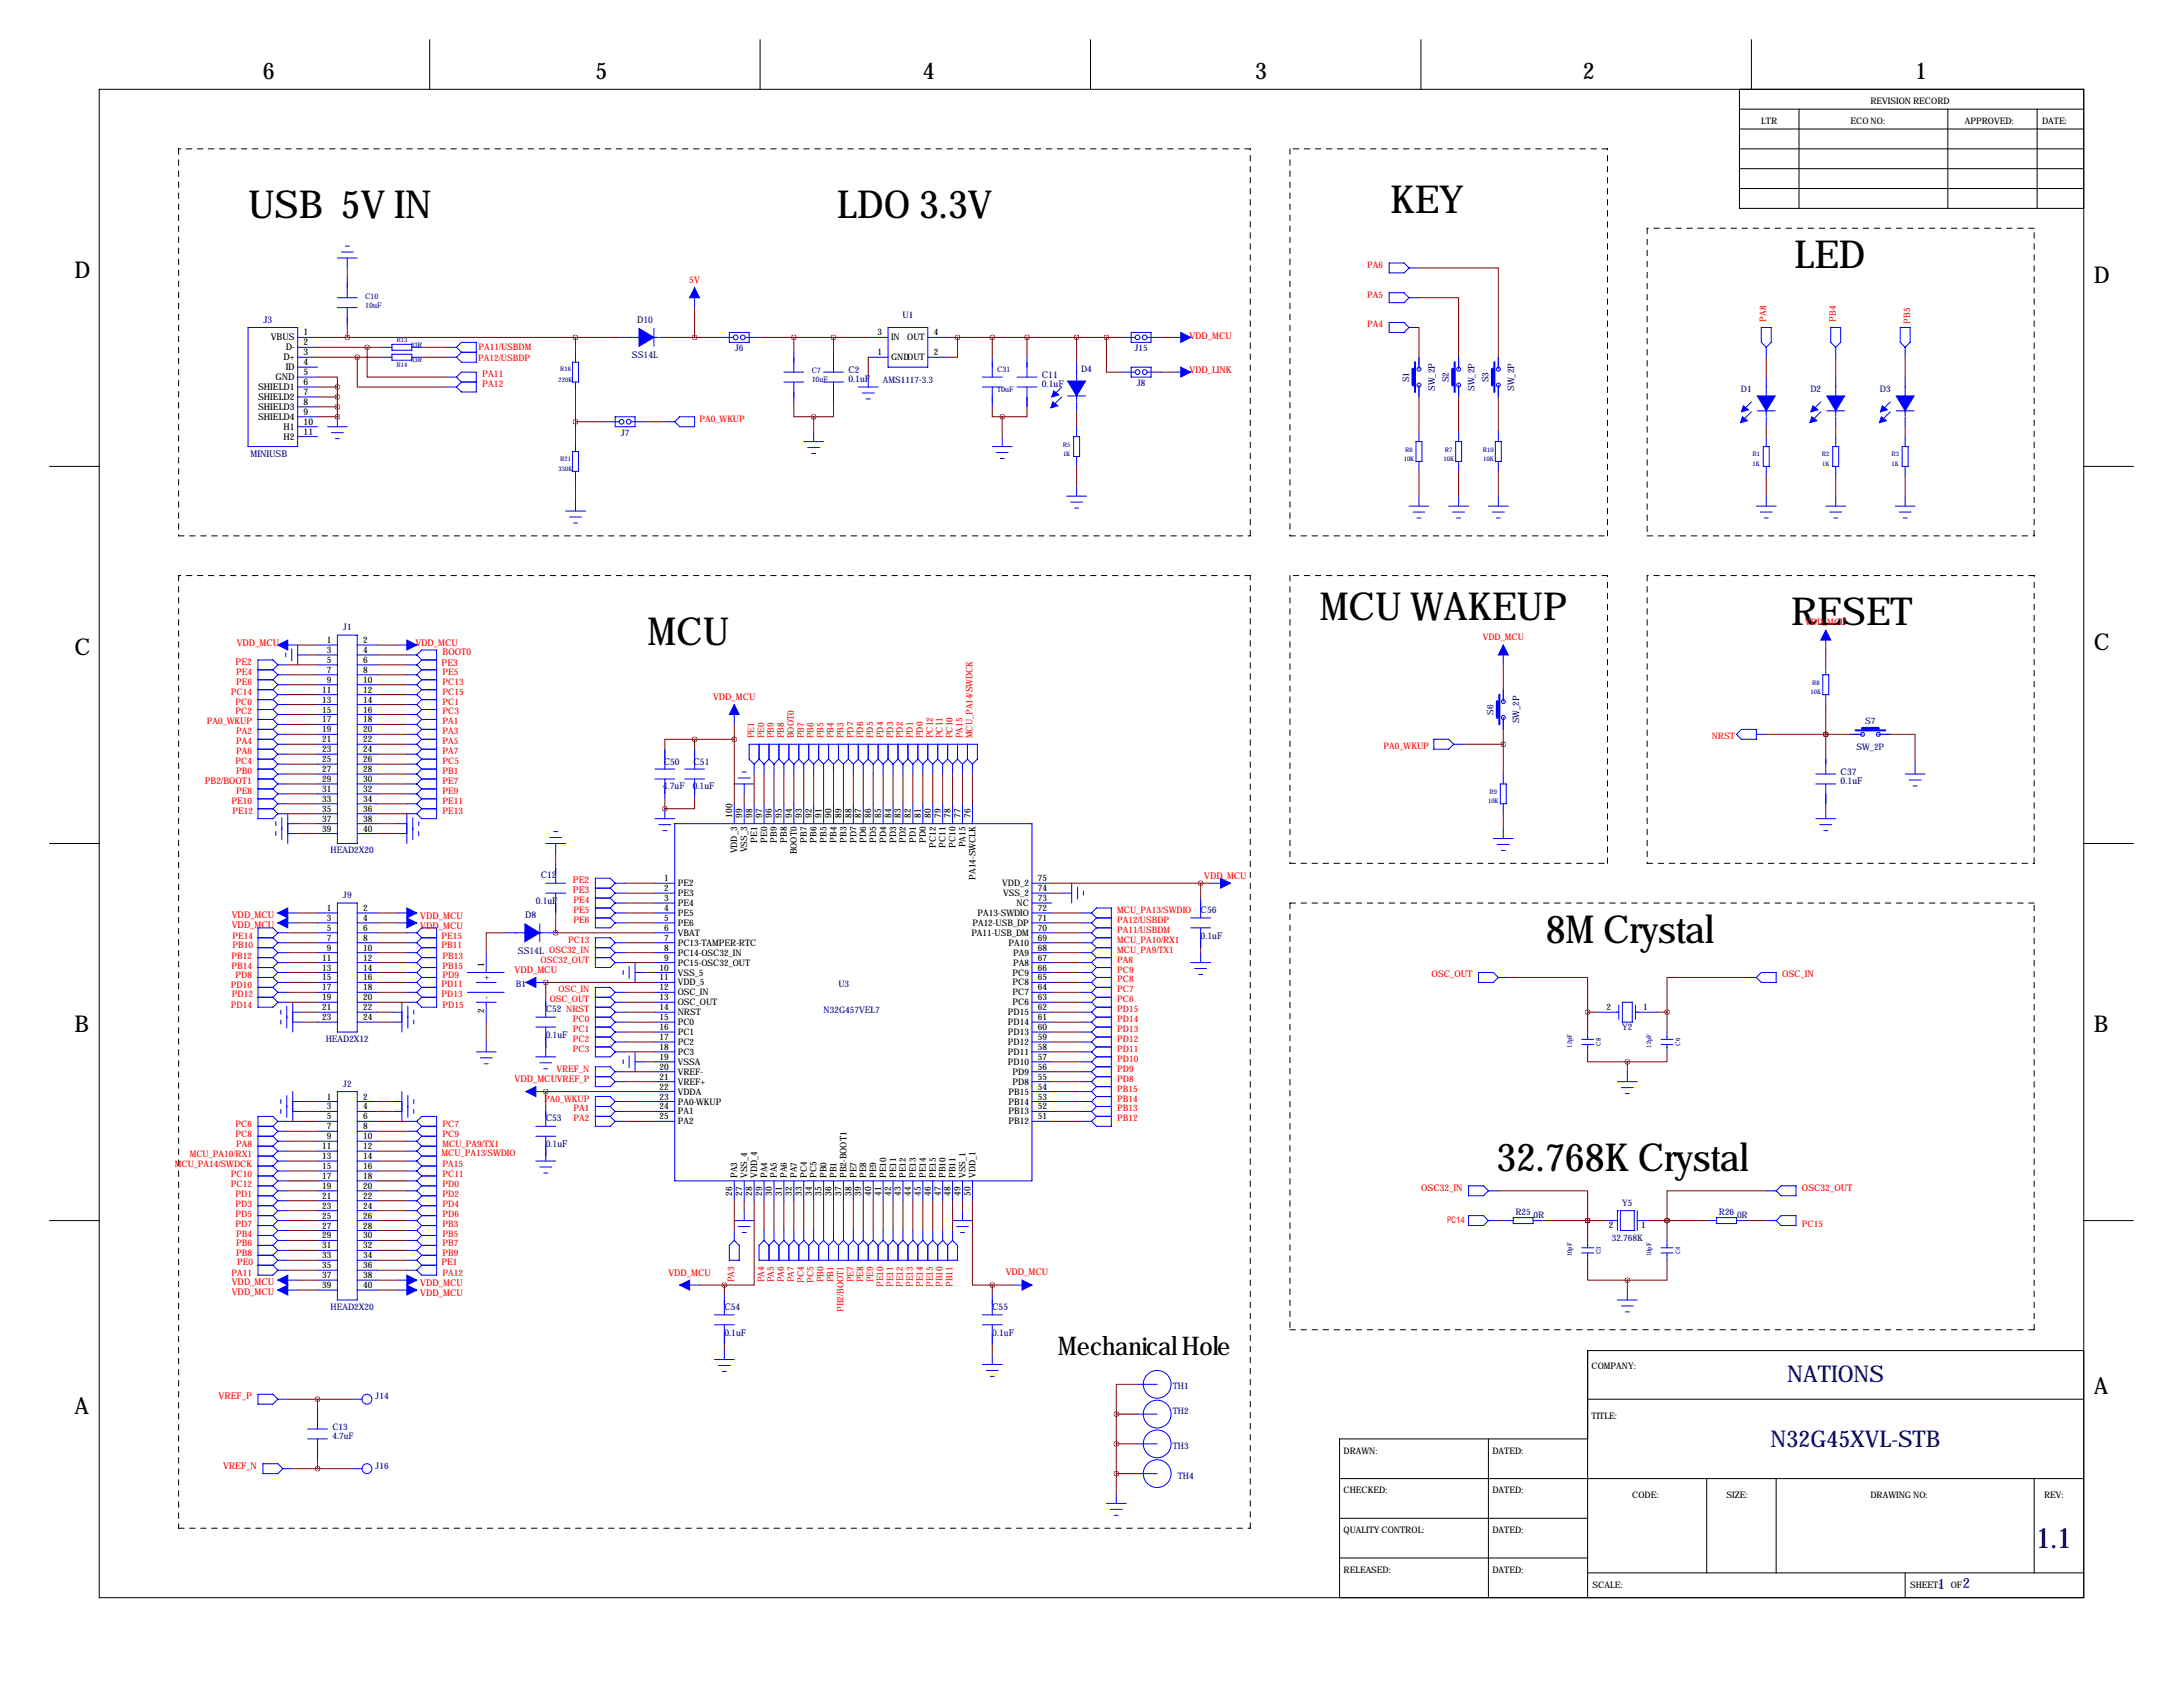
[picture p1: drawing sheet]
<svg xmlns="http://www.w3.org/2000/svg" width="559mm" height="432mm" viewBox="0 0 559 432" stroke-linecap="round" stroke-linejoin="round" font-family="sans-serif">
<defs><g id="words">
<g font-size="9.9">
<text x="63.5" y="55.9">USB 5V IN</text>
<text x="214.3" y="55.9">LDO 3.3V</text>
<text x="356" y="54.6">KEY</text>
<text x="459.4" y="68.6">LED</text>
<text x="337.8" y="158.8">MCU WAKEUP</text>
<text x="458.5" y="160">RESET</text>
<text x="165.7" y="165.1">MCU</text>
<text x="395.7" y="241.3">8M Crystal</text>
<text x="383" y="299.7">32.768K Crystal</text>
</g>
<text font-size="7.3" fill="#000080" x="521.2" y="396.1">1.1</text>
<text font-size="6.6" x="270.8" y="346.7">Mechanical Hole</text>
<g font-size="5.9">
<text x="67.3" y="20.3">6</text>
<text x="152.4" y="20.3">5</text>
<text x="236.2" y="20.3">4</text>
<text x="321.3" y="20.3">3</text>
<text x="405.1" y="20.3">2</text>
<text x="490.2" y="20.3">1</text>
<text x="19" y="71.1">D</text>
<text x="535.9" y="72.4">D</text>
<text x="19" y="167.6">C</text>
<text x="535.9" y="166.4">C</text>
<text x="19" y="264.2">B</text>
<text x="535.9" y="264.2">B</text>
<text x="535.9" y="356.9">A</text>
<text x="19" y="361.9">A</text>
</g>
<g font-size="5.9" fill="#000080">
<text x="457.5" y="353.8">NATIONS</text>
<text x="453.2" y="370.3">N32G45XVL-STB</text>
</g>
<g font-size="3.6" fill="#000080">
<text x="496.1" y="406.6">1</text>
<text x="502.4" y="406.3">2</text>
</g>
<g font-size="2.4" fill="#f00">
<text x="176.4" y="72.4">5V</text>
<text x="304.4" y="86.7">VDD_MCU</text>
<text x="304.4" y="95.6">VDD_LINK</text>
<text x="123.4" y="96.5">PA11</text>
<text x="123.4" y="99.1">PA12</text>
<text x="60.6" y="165.4">VDD_MCU</text>
<text x="106.3" y="165.4">VDD_MCU</text>
<text x="113.3" y="167.6">BOOT0</text>
<text x="60.3" y="170.2">PE2</text>
<text x="113" y="170.5">PE3</text>
<text x="182.5" y="179.1">VDD_MCU</text>
<text x="52.4" y="200.7">PB2/BOOT1</text>
<text x="146.7" y="226.1">PE2</text>
<text x="308.3" y="225.1">VDD_MCU</text>
<text x="146.7" y="228.6">PE3</text>
<text x="59.3" y="234.9">VDD_MCU</text>
<text x="59.3" y="237.5">VDD_MCU</text>
<text x="107.6" y="235.3">VDD_MCU</text>
<text x="107.6" y="237.8">VDD_MCU</text>
<text x="131.7" y="248.9">VDD_MCU</text>
<text x="366.5" y="250.2">OSC_OUT</text>
<text x="456.2" y="250.2">OSC_IN</text>
<text x="131.7" y="276.9">VDD_MCUVREF_P</text>
<text x="363.8" y="304.8">OSC32_IN</text>
<text x="461.3" y="304.8">OSC32_OUT</text>
<text x="59.3" y="328.9">VDD_MCU</text>
<text x="107.6" y="329.2">VDD_MCU</text>
<text x="171.1" y="326.7">VDD_MCU</text>
<text x="257.5" y="326.4">VDD_MCU</text>
<text x="59.3" y="331.5">VDD_MCU</text>
<text x="107.6" y="331.8">VDD_MCU</text>
<text x="56" y="358.1">VREF_P</text>
<text x="57.1" y="375.9">VREF_N</text>
</g>
<g font-size="2.4" fill="#000080">
<text x="67.4" y="82.6">J3</text>
<text x="163.1" y="82.6">D10</text>
<text x="161.8" y="91.8">SS14L</text>
<text x="217.2" y="95.5">C2</text>
<text x="217.2" y="97.8">0.1uF</text>
<text x="266.7" y="96.8">C11</text>
<text x="266.7" y="99.1">0.1uF</text>
<text x="64.1" y="116.9">MINIUSB</text>
<text x="169.9" y="195.9">C50</text>
<text x="177.5" y="195.9">C51</text>
<text x="169.7" y="201.9">4.7uF</text>
<text x="177.3" y="201.9">0.1uF</text>
<text x="471.2" y="198.4">C37</text>
<text x="471.2" y="200.7">0.1uF</text>
<text x="138.4" y="224.8">C12</text>
<text x="137.2" y="231.5">0.1uF</text>
<text x="307.3" y="233.7">C56</text>
<text x="134.5" y="234.9">D8</text>
<text x="132.6" y="244.2">SS14L OSC32_IN</text>
<text x="307.3" y="240.3">0.1uF</text>
<text x="139.7" y="259.1">C52 NRST</text>
<text x="139.7" y="265.7">0.1uF</text>
<text x="139.7" y="287">C53</text>
<text x="139.7" y="293.7">0.1uF</text>
<text x="185.4" y="335.3">C54</text>
<text x="254" y="335.3">C55</text>
<text x="185.4" y="341.9">0.1uF</text>
<text x="254" y="341.9">0.1uF</text>
</g>
<g font-size="2.4">
<text x="69.3" y="87.2">VBUS</text>
<text x="73.1" y="89.7">D-</text>
<text x="77.7" y="85.9">1</text>
<text x="77.7" y="88.4">2</text>
<text x="72.6" y="92.2">D+</text>
<text x="73.1" y="94.8">ID</text>
<text x="77.7" y="90.9">3</text>
<text x="77.7" y="93.5">4</text>
<text x="66.1" y="99.9">SHIELD1</text>
<text x="70.5" y="97.3">GND</text>
<text x="77.7" y="96">5</text>
<text x="77.7" y="98.6">6</text>
<text x="77.7" y="101.1">7</text>
<text x="66.1" y="102.4">SHIELD2</text>
<text x="66.1" y="104.9">SHIELD3</text>
<text x="66.1" y="107.5">SHIELD4</text>
<text x="77.7" y="103.6">8</text>
<text x="77.7" y="106.2">9</text>
<text x="72.6" y="110">H1</text>
<text x="72.6" y="112.6">H2</text>
<text x="77.7" y="108.7">10</text>
<text x="77.7" y="111.3">11</text>
</g>
<g font-size="2.3">
<text x="478.8" y="26.7">REVISION RECORD</text>
<text x="450.8" y="31.8">LTR</text>
<text x="473.7" y="31.8">ECO NO:</text>
<text x="502.9" y="31.8">APPROVED:</text>
<text x="522.7" y="31.8">DATE:</text>
<text x="224.6" y="85.9">3</text>
<text x="228.1" y="87.1">IN</text>
<text x="232.2" y="87.1">OUT</text>
<text x="239" y="85.9">4</text>
<text x="224.6" y="90.9">1</text>
<text x="228.1" y="92.2">GNDOUT</text>
<text x="239" y="90.9">2</text>
<text x="83.6" y="164.6">1</text>
<text x="83.6" y="167.1">3</text>
<text x="93" y="164.6">2</text>
<text x="93" y="167.1">4</text>
<text x="83.6" y="169.7">5</text>
<text x="83.6" y="172.2">7</text>
<text x="93" y="169.7">6</text>
<text x="93" y="172.2">8</text>
<text x="82.5" y="177.3">11</text>
<text x="82.5" y="179.8">13</text>
<text x="83.6" y="174.8">9</text>
<text x="93" y="174.8">10</text>
<text x="93" y="177.3">12</text>
<text x="93" y="179.8">14</text>
<text x="82.5" y="182.4">15</text>
<text x="82.5" y="184.9">17</text>
<text x="93" y="182.4">16</text>
<text x="93" y="184.9">18</text>
<text x="82.5" y="187.5">19</text>
<text x="82.5" y="190">21</text>
<text x="93" y="187.5">20</text>
<text x="93" y="190">22</text>
<text x="82.5" y="192.5">23</text>
<text x="82.5" y="195.1">25</text>
<text x="82.5" y="197.6">27</text>
<text x="93" y="192.5">24</text>
<text x="93" y="195.1">26</text>
<text x="93" y="197.6">28</text>
<text x="82.5" y="200.2">29</text>
<text x="82.5" y="202.7">31</text>
<text x="93" y="200.2">30</text>
<text x="93" y="202.7">32</text>
<text x="82.5" y="205.2">33</text>
<text x="82.5" y="207.8">35</text>
<text x="93" y="205.2">34</text>
<text x="93" y="207.8">36</text>
<text x="187.5" y="209.3" transform="rotate(-90 187.5 209.3)">100</text>
<text x="190" y="209.3" transform="rotate(-90 190 209.3)">99</text>
<text x="192.5" y="209.3" transform="rotate(-90 192.5 209.3)">98</text>
<text x="195.1" y="209.3" transform="rotate(-90 195.1 209.3)">97</text>
<text x="197.6" y="209.3" transform="rotate(-90 197.6 209.3)">96</text>
<text x="200.2" y="209.3" transform="rotate(-90 200.2 209.3)">95</text>
<text x="202.7" y="209.3" transform="rotate(-90 202.7 209.3)">94</text>
<text x="205.2" y="209.3" transform="rotate(-90 205.2 209.3)">93</text>
<text x="207.8" y="209.3" transform="rotate(-90 207.8 209.3)">92</text>
<text x="210.3" y="209.3" transform="rotate(-90 210.3 209.3)">91</text>
<text x="212.9" y="209.3" transform="rotate(-90 212.9 209.3)">90</text>
<text x="215.4" y="209.3" transform="rotate(-90 215.4 209.3)">89</text>
<text x="217.9" y="209.3" transform="rotate(-90 217.9 209.3)">88</text>
<text x="220.5" y="209.3" transform="rotate(-90 220.5 209.3)">87</text>
<text x="223" y="209.3" transform="rotate(-90 223 209.3)">86</text>
<text x="225.6" y="209.3" transform="rotate(-90 225.6 209.3)">85</text>
<text x="228.1" y="209.3" transform="rotate(-90 228.1 209.3)">84</text>
<text x="230.6" y="209.3" transform="rotate(-90 230.6 209.3)">83</text>
<text x="233.2" y="209.3" transform="rotate(-90 233.2 209.3)">82</text>
<text x="235.7" y="209.3" transform="rotate(-90 235.7 209.3)">81</text>
<text x="238.3" y="209.3" transform="rotate(-90 238.3 209.3)">80</text>
<text x="240.8" y="209.3" transform="rotate(-90 240.8 209.3)">79</text>
<text x="243.3" y="209.3" transform="rotate(-90 243.3 209.3)">78</text>
<text x="245.9" y="209.3" transform="rotate(-90 245.9 209.3)">77</text>
<text x="248.4" y="209.3" transform="rotate(-90 248.4 209.3)">76</text>
<text x="82.5" y="210.3">37</text>
<text x="82.5" y="212.9">39</text>
<text x="93" y="210.3">38</text>
<text x="93" y="212.9">40</text>
<text x="193.8" y="215.7" transform="rotate(-90 193.8 215.7)">PE1</text>
<text x="196.3" y="215.7" transform="rotate(-90 196.3 215.7)">PE0</text>
<text x="198.9" y="215.7" transform="rotate(-90 198.9 215.7)">PB9</text>
<text x="201.4" y="215.7" transform="rotate(-90 201.4 215.7)">PB8</text>
<text x="206.5" y="215.7" transform="rotate(-90 206.5 215.7)">PB7</text>
<text x="209" y="215.7" transform="rotate(-90 209 215.7)">PB6</text>
<text x="211.6" y="215.7" transform="rotate(-90 211.6 215.7)">PB5</text>
<text x="214.1" y="215.7" transform="rotate(-90 214.1 215.7)">PB4</text>
<text x="216.7" y="215.7" transform="rotate(-90 216.7 215.7)">PB3</text>
<text x="219.2" y="215.8" transform="rotate(-90 219.2 215.8)">PD7</text>
<text x="221.7" y="215.8" transform="rotate(-90 221.7 215.8)">PD6</text>
<text x="224.3" y="215.8" transform="rotate(-90 224.3 215.8)">PD5</text>
<text x="226.8" y="215.8" transform="rotate(-90 226.8 215.8)">PD4</text>
<text x="229.4" y="215.8" transform="rotate(-90 229.4 215.8)">PD3</text>
<text x="231.9" y="215.8" transform="rotate(-90 231.9 215.8)">PD2</text>
<text x="234.4" y="215.8" transform="rotate(-90 234.4 215.8)">PD1</text>
<text x="237" y="215.8" transform="rotate(-90 237 215.8)">PD0</text>
<text x="188.7" y="218.4" transform="rotate(-90 188.7 218.4)">VDD_3</text>
<text x="191.3" y="218.2" transform="rotate(-90 191.3 218.2)">VSS_3</text>
<text x="204" y="218.7" transform="rotate(-90 204 218.7)">BOOT0</text>
<text x="239.5" y="217" transform="rotate(-90 239.5 217)">PC12</text>
<text x="242.1" y="217" transform="rotate(-90 242.1 217)">PC11</text>
<text x="244.6" y="217" transform="rotate(-90 244.6 217)">PC10</text>
<text x="247.1" y="216.9" transform="rotate(-90 247.1 216.9)">PA15</text>
<text x="170" y="225.6">1</text>
<text x="173.5" y="226.8">PE2</text>
<text x="249.7" y="225.2" transform="rotate(-90 249.7 225.2)">PA14-SWCLK</text>
<text x="256.5" y="226.8">VDD_2</text>
<text x="265.7" y="225.6">75</text>
<text x="83.6" y="233.2">1</text>
<text x="93" y="233.2">2</text>
<text x="170" y="228.1">2</text>
<text x="170" y="230.6">3</text>
<text x="170" y="233.2">4</text>
<text x="173.5" y="229.4">PE3</text>
<text x="173.5" y="231.9">PE4</text>
<text x="256.8" y="229.4">VSS_2</text>
<text x="260.2" y="231.9">NC</text>
<text x="265.7" y="233.2">72</text>
<text x="265.7" y="230.6">73</text>
<text x="265.7" y="228.1">74</text>
<text x="83.6" y="235.7">3</text>
<text x="83.6" y="238.3">5</text>
<text x="93" y="235.7">4</text>
<text x="93" y="238.3">6</text>
<text x="170" y="235.7">5</text>
<text x="170" y="238.3">6</text>
<text x="173.5" y="234.4">PE5</text>
<text x="173.5" y="237">PE6</text>
<text x="173.5" y="239.5">VBAT</text>
<text x="248.6" y="239.5">PA11-USB_DM</text>
<text x="248.9" y="237">PA12-USB_DP</text>
<text x="250.2" y="234.4">PA13-SWDIO</text>
<text x="265.7" y="238.3">70</text>
<text x="265.7" y="235.7">71</text>
<text x="82.5" y="245.9">11</text>
<text x="83.6" y="240.8">7</text>
<text x="83.6" y="243.3">9</text>
<text x="93" y="240.8">8</text>
<text x="93" y="243.3">10</text>
<text x="93" y="245.9">12</text>
<text x="170" y="240.8">7</text>
<text x="170" y="243.3">8</text>
<text x="170" y="245.9">9</text>
<text x="173.5" y="242.1">PC13-TAMPER-RTC</text>
<text x="173.5" y="244.6">PC14-OSC32_IN</text>
<text x="258.1" y="242.1">PA10</text>
<text x="259.3" y="244.6">PA9</text>
<text x="265.7" y="245.9">67</text>
<text x="265.7" y="243.3">68</text>
<text x="265.7" y="240.8">69</text>
<text x="82.5" y="248.4">13</text>
<text x="82.5" y="251">15</text>
<text x="93" y="248.4">14</text>
<text x="93" y="251">16</text>
<text x="124" y="247.4" transform="rotate(-90 124 247.4)">1</text>
<text x="125.2" y="250.9" transform="rotate(-90 125.2 250.9)">+</text>
<text x="168.8" y="248.4">10</text>
<text x="168.8" y="251">11</text>
<text x="173.5" y="247.1">PC15-OSC32_OUT</text>
<text x="173.5" y="249.7">VSS_5</text>
<text x="259.2" y="249.7">PC9</text>
<text x="259.3" y="247.1">PA8</text>
<text x="265.7" y="251">65</text>
<text x="265.7" y="248.4">66</text>
<text x="82.5" y="253.5">17</text>
<text x="82.5" y="256">19</text>
<text x="93" y="253.5">18</text>
<text x="93" y="256">20</text>
<text x="125.2" y="255.8" transform="rotate(-90 125.2 255.8)">-</text>
<text x="168.8" y="253.5">12</text>
<text x="168.8" y="256">13</text>
<text x="173.5" y="252.2">VDD_5</text>
<text x="173.5" y="254.8">OSC_IN</text>
<text x="173.5" y="257.3">OSC_OUT</text>
<text x="259.2" y="257.3">PC6</text>
<text x="259.2" y="254.8">PC7</text>
<text x="259.2" y="252.2">PC8</text>
<text x="265.7" y="256">63</text>
<text x="265.7" y="253.5">64</text>
<text x="82.5" y="258.6">21</text>
<text x="82.5" y="261.1">23</text>
<text x="93" y="258.6">22</text>
<text x="93" y="261.1">24</text>
<text x="124" y="259.3" transform="rotate(-90 124 259.3)">2</text>
<text x="168.8" y="258.6">14</text>
<text x="168.8" y="261.1">15</text>
<text x="168.8" y="263.7">16</text>
<text x="173.5" y="259.8">NRST</text>
<text x="173.5" y="262.4">PC0</text>
<text x="258" y="262.4">PD14</text>
<text x="258" y="259.8">PD15</text>
<text x="265.7" y="263.7">60</text>
<text x="265.7" y="261.1">61</text>
<text x="265.7" y="258.6">62</text>
<text x="411.3" y="258.6">2</text>
<text x="420.6" y="258.6">1</text>
<text x="168.8" y="266.2">17</text>
<text x="168.8" y="268.7">18</text>
<text x="173.5" y="264.9">PC1</text>
<text x="173.5" y="267.5">PC2</text>
<text x="258" y="267.5">PD12</text>
<text x="258" y="264.9">PD13</text>
<text x="265.7" y="268.7">58</text>
<text x="265.7" y="266.2">59</text>
<text x="168.8" y="271.3">19</text>
<text x="168.8" y="273.8">20</text>
<text x="173.5" y="270">PC3</text>
<text x="173.5" y="272.5">VSSA</text>
<text x="173.5" y="275.1">VREF-</text>
<text x="258" y="272.5">PD10</text>
<text x="258" y="270">PD11</text>
<text x="259.2" y="275.1">PD9</text>
<text x="265.7" y="273.8">56</text>
<text x="265.7" y="271.3">57</text>
<text x="83.6" y="281.4">1</text>
<text x="93" y="281.4">2</text>
<text x="168.8" y="276.4">21</text>
<text x="168.8" y="278.9">22</text>
<text x="168.8" y="281.4">23</text>
<text x="173.5" y="277.6">VREF+</text>
<text x="173.5" y="280.2">VDDA</text>
<text x="258.1" y="280.2">PB15</text>
<text x="259.2" y="277.6">PD8</text>
<text x="265.7" y="281.4">53</text>
<text x="265.7" y="278.9">54</text>
<text x="265.7" y="276.4">55</text>
<text x="83.6" y="284">3</text>
<text x="83.6" y="286.5">5</text>
<text x="93" y="284">4</text>
<text x="93" y="286.5">6</text>
<text x="168.8" y="284">24</text>
<text x="168.8" y="286.5">25</text>
<text x="173.5" y="282.7">PA0-WKUP</text>
<text x="173.5" y="285.2">PA1</text>
<text x="173.5" y="287.8">PA2</text>
<text x="258.1" y="287.8">PB12</text>
<text x="258.1" y="285.2">PB13</text>
<text x="258.1" y="282.7">PB14</text>
<text x="265.7" y="286.5">51</text>
<text x="265.7" y="284">52</text>
<text x="83.6" y="289.1">7</text>
<text x="83.6" y="291.6">9</text>
<text x="93" y="289.1">8</text>
<text x="93" y="291.6">10</text>
<text x="82.5" y="294.1">11</text>
<text x="82.5" y="296.7">13</text>
<text x="82.5" y="299.2">15</text>
<text x="93" y="294.1">12</text>
<text x="93" y="296.7">14</text>
<text x="93" y="299.2">16</text>
<text x="82.5" y="301.8">17</text>
<text x="82.5" y="304.3">19</text>
<text x="93" y="301.8">18</text>
<text x="93" y="304.3">20</text>
<text x="188.7" y="301.5" transform="rotate(-90 188.7 301.5)">PA3</text>
<text x="191.3" y="301.5" transform="rotate(-90 191.3 301.5)">VSS_4</text>
<text x="193.8" y="301.5" transform="rotate(-90 193.8 301.5)">VDD_4</text>
<text x="196.3" y="301.5" transform="rotate(-90 196.3 301.5)">PA4</text>
<text x="198.9" y="301.5" transform="rotate(-90 198.9 301.5)">PA5</text>
<text x="201.4" y="301.5" transform="rotate(-90 201.4 301.5)">PA6</text>
<text x="204" y="301.5" transform="rotate(-90 204 301.5)">PA7</text>
<text x="206.5" y="301.5" transform="rotate(-90 206.5 301.5)">PC4</text>
<text x="209" y="301.5" transform="rotate(-90 209 301.5)">PC5</text>
<text x="211.6" y="301.5" transform="rotate(-90 211.6 301.5)">PB0</text>
<text x="214.1" y="301.5" transform="rotate(-90 214.1 301.5)">PB1</text>
<text x="216.7" y="301.5" transform="rotate(-90 216.7 301.5)">PB2-BOOT1</text>
<text x="219.2" y="301.5" transform="rotate(-90 219.2 301.5)">PE7</text>
<text x="221.7" y="301.5" transform="rotate(-90 221.7 301.5)">PE8</text>
<text x="224.3" y="301.5" transform="rotate(-90 224.3 301.5)">PE9</text>
<text x="226.8" y="301.5" transform="rotate(-90 226.8 301.5)">PE10</text>
<text x="229.4" y="301.5" transform="rotate(-90 229.4 301.5)">PE11</text>
<text x="231.9" y="301.5" transform="rotate(-90 231.9 301.5)">PE12</text>
<text x="234.4" y="301.5" transform="rotate(-90 234.4 301.5)">PE13</text>
<text x="237" y="301.5" transform="rotate(-90 237 301.5)">PE14</text>
<text x="239.5" y="301.5" transform="rotate(-90 239.5 301.5)">PE15</text>
<text x="242.1" y="301.5" transform="rotate(-90 242.1 301.5)">PB10</text>
<text x="244.6" y="301.5" transform="rotate(-90 244.6 301.5)">PB11</text>
<text x="247.1" y="301.5" transform="rotate(-90 247.1 301.5)">VSS_1</text>
<text x="249.7" y="301.5" transform="rotate(-90 249.7 301.5)">VDD_1</text>
<text x="82.5" y="306.8">21</text>
<text x="82.5" y="309.4">23</text>
<text x="82.5" y="311.9">25</text>
<text x="93" y="306.8">22</text>
<text x="93" y="309.4">24</text>
<text x="93" y="311.9">26</text>
<text x="187.5" y="306.2" transform="rotate(-90 187.5 306.2)">26</text>
<text x="190" y="306.2" transform="rotate(-90 190 306.2)">27</text>
<text x="192.5" y="306.2" transform="rotate(-90 192.5 306.2)">28</text>
<text x="195.1" y="306.2" transform="rotate(-90 195.1 306.2)">29</text>
<text x="197.6" y="306.2" transform="rotate(-90 197.6 306.2)">30</text>
<text x="200.2" y="306.2" transform="rotate(-90 200.2 306.2)">31</text>
<text x="202.7" y="306.2" transform="rotate(-90 202.7 306.2)">32</text>
<text x="205.2" y="306.2" transform="rotate(-90 205.2 306.2)">33</text>
<text x="207.8" y="306.2" transform="rotate(-90 207.8 306.2)">34</text>
<text x="210.3" y="306.2" transform="rotate(-90 210.3 306.2)">35</text>
<text x="212.9" y="306.2" transform="rotate(-90 212.9 306.2)">36</text>
<text x="215.4" y="306.2" transform="rotate(-90 215.4 306.2)">37</text>
<text x="217.9" y="306.2" transform="rotate(-90 217.9 306.2)">38</text>
<text x="220.5" y="306.2" transform="rotate(-90 220.5 306.2)">39</text>
<text x="223" y="306.2" transform="rotate(-90 223 306.2)">40</text>
<text x="225.6" y="306.2" transform="rotate(-90 225.6 306.2)">41</text>
<text x="228.1" y="306.2" transform="rotate(-90 228.1 306.2)">42</text>
<text x="230.6" y="306.2" transform="rotate(-90 230.6 306.2)">43</text>
<text x="233.2" y="306.2" transform="rotate(-90 233.2 306.2)">44</text>
<text x="235.7" y="306.2" transform="rotate(-90 235.7 306.2)">45</text>
<text x="238.3" y="306.2" transform="rotate(-90 238.3 306.2)">46</text>
<text x="240.8" y="306.2" transform="rotate(-90 240.8 306.2)">47</text>
<text x="243.3" y="306.2" transform="rotate(-90 243.3 306.2)">48</text>
<text x="245.9" y="306.2" transform="rotate(-90 245.9 306.2)">49</text>
<text x="248.4" y="306.2" transform="rotate(-90 248.4 306.2)">50</text>
<text x="82.5" y="314.5">27</text>
<text x="82.5" y="317">29</text>
<text x="93" y="314.5">28</text>
<text x="93" y="317">30</text>
<text x="411.8" y="314.2">2</text>
<text x="420.1" y="314.2">1</text>
<text x="82.5" y="319.5">31</text>
<text x="82.5" y="322.1">33</text>
<text x="93" y="319.5">32</text>
<text x="93" y="322.1">34</text>
<text x="82.5" y="324.6">35</text>
<text x="82.5" y="327.2">37</text>
<text x="82.5" y="329.7">39</text>
<text x="93" y="324.6">36</text>
<text x="93" y="327.2">38</text>
<text x="93" y="329.7">40</text>
<text x="407.4" y="350.5">COMPANY:</text>
<text x="407.4" y="363.2">TITLE:</text>
<text x="343.9" y="372.1">DRAWN:</text>
<text x="382" y="372.1">DATED:</text>
<text x="343.9" y="382.3">CHECKED:</text>
<text x="382" y="382.3">DATED:</text>
<text x="417.8" y="383.5">CODE:</text>
<text x="442" y="383.5">SIZE:</text>
<text x="478.8" y="383.5">DRAWING NO:</text>
<text x="523.2" y="383.5">REV:</text>
<text x="343.9" y="392.4">QUALITY CONTROL:</text>
<text x="382" y="392.4">DATED:</text>
<text x="343.9" y="402.6">RELEASED:</text>
<text x="382" y="402.6">DATED:</text>
<text x="407.7" y="406.4">SCALE:</text>
<text x="488.9" y="406.4">SHEET:</text>
<text x="499.4" y="406.4">OF</text>
</g>
<g font-size="2.3" fill="#f00">
<text x="350" y="68.6">PA6</text>
<text x="350" y="76.2">PA5</text>
<text x="350" y="83.8">PA4</text>
<text x="452.1" y="82.3" transform="rotate(-90 452.1 82.3)">PA8</text>
<text x="469.9" y="82.3" transform="rotate(-90 469.9 82.3)">PB4</text>
<text x="488.9" y="82.8" transform="rotate(-90 488.9 82.8)">PB5</text>
<text x="122.5" y="89.7">PA11/USBDM</text>
<text x="122.4" y="92.5">PA12/USBDP</text>
<text x="179.1" y="108">PA0_WKUP</text>
<text x="462.1" y="160">VDD_MCU</text>
<text x="379.5" y="163.8">VDD_MCU</text>
<text x="60.4" y="172.7">PE4</text>
<text x="113.3" y="172.7">PE5</text>
<text x="59.1" y="177.8">PC14</text>
<text x="60.4" y="175.3">PE6</text>
<text x="113.3" y="175.3">PC13</text>
<text x="113.3" y="177.8">PC15</text>
<text x="52.9" y="185.4">PA0_WKUP</text>
<text x="60.3" y="180.3">PC0</text>
<text x="60.3" y="182.9">PC2</text>
<text x="113.3" y="180.3">PC1</text>
<text x="113.3" y="182.9">PC3</text>
<text x="113.3" y="185.4">PA1</text>
<text x="60.4" y="188">PA2</text>
<text x="60.4" y="190.5">PA4</text>
<text x="113.3" y="188">PA3</text>
<text x="113.3" y="190.5">PA5</text>
<text x="193" y="189" transform="rotate(-90 193 189)">PE1</text>
<text x="195.6" y="189" transform="rotate(-90 195.6 189)">PE0</text>
<text x="198.1" y="189" transform="rotate(-90 198.1 189)">PB9</text>
<text x="200.7" y="189" transform="rotate(-90 200.7 189)">PB8</text>
<text x="203.2" y="189" transform="rotate(-90 203.2 189)">BOOT0</text>
<text x="205.7" y="189" transform="rotate(-90 205.7 189)">PB7</text>
<text x="208.3" y="189" transform="rotate(-90 208.3 189)">PB6</text>
<text x="210.8" y="189" transform="rotate(-90 210.8 189)">PB5</text>
<text x="213.4" y="189" transform="rotate(-90 213.4 189)">PB4</text>
<text x="215.9" y="189" transform="rotate(-90 215.9 189)">PB3</text>
<text x="218.4" y="189" transform="rotate(-90 218.4 189)">PD7</text>
<text x="221" y="189" transform="rotate(-90 221 189)">PD6</text>
<text x="223.5" y="189" transform="rotate(-90 223.5 189)">PD5</text>
<text x="226.1" y="189" transform="rotate(-90 226.1 189)">PD4</text>
<text x="228.6" y="189" transform="rotate(-90 228.6 189)">PD3</text>
<text x="231.1" y="189" transform="rotate(-90 231.1 189)">PD2</text>
<text x="233.7" y="189" transform="rotate(-90 233.7 189)">PD1</text>
<text x="236.2" y="189" transform="rotate(-90 236.2 189)">PD0</text>
<text x="238.8" y="189" transform="rotate(-90 238.8 189)">PC12</text>
<text x="241.3" y="189" transform="rotate(-90 241.3 189)">PC11</text>
<text x="243.8" y="189" transform="rotate(-90 243.8 189)">PC10</text>
<text x="246.4" y="189" transform="rotate(-90 246.4 189)">PA15</text>
<text x="248.9" y="189" transform="rotate(-90 248.9 189)">MCU_PA14/SWDCK</text>
<text x="354.2" y="191.8">PA0_WKUP</text>
<text x="438.1" y="189.2">NRST</text>
<text x="60.3" y="195.6">PC4</text>
<text x="60.4" y="193">PA6</text>
<text x="113.3" y="193">PA7</text>
<text x="113.3" y="195.6">PC5</text>
<text x="60.4" y="198.1">PB0</text>
<text x="60.4" y="203.2">PE8</text>
<text x="113.3" y="198.1">PB1</text>
<text x="113.3" y="200.7">PE7</text>
<text x="113.3" y="203.2">PE9</text>
<text x="59.2" y="205.7">PE10</text>
<text x="59.5" y="208.3">PE12</text>
<text x="113.3" y="205.7">PE11</text>
<text x="113.3" y="208.3">PE13</text>
<text x="146.8" y="233.7">PE5</text>
<text x="146.8" y="231.1">PE4</text>
<text x="286" y="233.7">MCU_PA13/SWDIO</text>
<text x="146.8" y="236.2">PE6</text>
<text x="286" y="236.2">PA12/USBDP</text>
<text x="286" y="238.8">PA11/USBDM</text>
<text x="59.2" y="245.4">PB12</text>
<text x="59.5" y="242.6">PB10</text>
<text x="59.5" y="240.3">PE14</text>
<text x="113" y="242.6">PB11</text>
<text x="113" y="240.3">PE15</text>
<text x="113.3" y="245.4">PB13</text>
<text x="145.5" y="241.3">PC13</text>
<text x="286" y="241.3">MCU_PA10/RX1</text>
<text x="286" y="243.8">MCU_PA9/TX1</text>
<text x="59.2" y="247.9">PB14</text>
<text x="60.3" y="250.5">PD8</text>
<text x="113.3" y="247.9">PB15</text>
<text x="113.3" y="250.5">PD9</text>
<text x="138.4" y="246.4">OSC32_OUT</text>
<text x="286" y="246.4">PA8</text>
<text x="286" y="248.9">PC9</text>
<text x="286" y="251.5">PC8</text>
<text x="59.1" y="253">PD10</text>
<text x="59.4" y="255.3">PD12</text>
<text x="113" y="255.3">PD13</text>
<text x="113" y="252.7">PD11</text>
<text x="140.7" y="256.5">OSC_OUT</text>
<text x="143" y="254">OSC_IN</text>
<text x="286" y="254">PC7</text>
<text x="286" y="256.5">PC6</text>
<text x="59.1" y="258.1">PD14</text>
<text x="113.3" y="258.1">PD15</text>
<text x="146.7" y="261.6">PC0</text>
<text x="286" y="259.1">PD15</text>
<text x="286" y="261.6">PD14</text>
<text x="146.7" y="264.2">PC1</text>
<text x="146.7" y="266.7">PC2</text>
<text x="146.7" y="269.2">PC3</text>
<text x="286" y="264.2">PD13</text>
<text x="286" y="266.7">PD12</text>
<text x="286" y="269.2">PD11</text>
<text x="142.4" y="274.3">VREF_N</text>
<text x="286" y="271.8">PD10</text>
<text x="286" y="274.3">PD9</text>
<text x="139.3" y="281.9">PA0_WKUP</text>
<text x="286" y="276.9">PD8</text>
<text x="286" y="279.4">PB15</text>
<text x="286" y="281.9">PB14</text>
<text x="146.8" y="284.5">PA1</text>
<text x="146.8" y="287">PA2</text>
<text x="286" y="284.5">PB13</text>
<text x="286" y="287">PB12</text>
<text x="60.3" y="288.6">PC6</text>
<text x="60.3" y="291.1">PC8</text>
<text x="60.4" y="293.6">PA8</text>
<text x="113.3" y="288.6">PC7</text>
<text x="113.3" y="293.6">MCU_PA9/TX1</text>
<text x="113.3" y="291.1">PC9</text>
<text x="44.8" y="298.7">MCU_PA14/SWDCK</text>
<text x="48.6" y="296.2">MCU_PA10/RX1</text>
<text x="113" y="295.9">MCU_PA13/SWDIO</text>
<text x="113.3" y="298.7">PA15</text>
<text x="59.1" y="303.8">PC12</text>
<text x="59.1" y="301.3">PC10</text>
<text x="113.3" y="301.3">PC11</text>
<text x="113.3" y="303.8">PD0</text>
<text x="60.3" y="306.3">PD1</text>
<text x="60.3" y="311.4">PD5</text>
<text x="60.3" y="308.9">PD3</text>
<text x="113.3" y="306.3">PD2</text>
<text x="113.3" y="311.4">PD6</text>
<text x="113.3" y="308.9">PD4</text>
<text x="60.3" y="314">PD7</text>
<text x="60.4" y="316.5">PB4</text>
<text x="113.3" y="314">PB3</text>
<text x="113.3" y="316.5">PB5</text>
<text x="370.4" y="313">PC14</text>
<text x="461.3" y="314">PC15</text>
<text x="60.4" y="321.6">PB8</text>
<text x="60.4" y="319">PB6</text>
<text x="60.7" y="323.8">PE0</text>
<text x="113" y="323.8">PE1</text>
<text x="113.3" y="319">PB7</text>
<text x="113.3" y="321.6">PB9</text>
<text x="59.2" y="326.7">PA11</text>
<text x="113.3" y="326.7">PA12</text>
<text x="188" y="328.2" transform="rotate(-90 188 328.2)">PA3</text>
<text x="195.6" y="328.2" transform="rotate(-90 195.6 328.2)">PA4</text>
<text x="198.1" y="328.2" transform="rotate(-90 198.1 328.2)">PA5</text>
<text x="200.7" y="328.2" transform="rotate(-90 200.7 328.2)">PA6</text>
<text x="203.2" y="328.2" transform="rotate(-90 203.2 328.2)">PA7</text>
<text x="205.7" y="328.3" transform="rotate(-90 205.7 328.3)">PC4</text>
<text x="208.3" y="328.3" transform="rotate(-90 208.3 328.3)">PC5</text>
<text x="210.8" y="328.2" transform="rotate(-90 210.8 328.2)">PB0</text>
<text x="213.4" y="328.2" transform="rotate(-90 213.4 328.2)">PB1</text>
<text x="218.4" y="328.2" transform="rotate(-90 218.4 328.2)">PE7</text>
<text x="221" y="328.2" transform="rotate(-90 221 328.2)">PE8</text>
<text x="223.5" y="328.2" transform="rotate(-90 223.5 328.2)">PE9</text>
<text x="226.1" y="329.4" transform="rotate(-90 226.1 329.4)">PE10</text>
<text x="228.6" y="329.4" transform="rotate(-90 228.6 329.4)">PE11</text>
<text x="231.1" y="329.4" transform="rotate(-90 231.1 329.4)">PE12</text>
<text x="233.7" y="329.4" transform="rotate(-90 233.7 329.4)">PE13</text>
<text x="236.2" y="329.4" transform="rotate(-90 236.2 329.4)">PE14</text>
<text x="238.8" y="329.4" transform="rotate(-90 238.8 329.4)">PE15</text>
<text x="241.3" y="329.4" transform="rotate(-90 241.3 329.4)">PB10</text>
<text x="243.8" y="329.4" transform="rotate(-90 243.8 329.4)">PB11</text>
<text x="215.9" y="335.8" transform="rotate(-90 215.9 335.8)">PB2/BOOT1</text>
</g>
<g font-size="2.3" fill="#000080">
<text x="231" y="81.3">U1</text>
<text x="188.1" y="89.9">J6</text>
<text x="290.4" y="89.9">J15</text>
<text x="276.7" y="95.3">D4</text>
<text x="226" y="98.1">AMS1117-3.3</text>
<text x="291" y="98.8">J8</text>
<text x="360.7" y="97.8" transform="rotate(-90 360.7 97.8)">S1</text>
<text x="367.3" y="100.1" transform="rotate(-90 367.3 100.1)">SW_2P</text>
<text x="370.8" y="97.8" transform="rotate(-90 370.8 97.8)">S2</text>
<text x="377.5" y="100.1" transform="rotate(-90 377.5 100.1)">SW_2P</text>
<text x="381" y="97.8" transform="rotate(-90 381 97.8)">S3</text>
<text x="387.6" y="100.1" transform="rotate(-90 387.6 100.1)">SW_2P</text>
<text x="445.7" y="100.3">D1</text>
<text x="463.4" y="100.3">D2</text>
<text x="481.2" y="100.3">D3</text>
<text x="158.9" y="111.5">J7</text>
<text x="87.8" y="161.3">J1</text>
<text x="382.3" y="182.9" transform="rotate(-90 382.3 182.9)">S6</text>
<text x="388.9" y="185.2" transform="rotate(-90 388.9 185.2)">SW_2P</text>
<text x="477.5" y="185.4">S7</text>
<text x="475.2" y="192">SW_2P</text>
<text x="84.6" y="218.4">HEAD2X20</text>
<text x="87.8" y="229.9">J9</text>
<text x="132" y="252.7">B1</text>
<text x="214.6" y="252.7">U3</text>
<text x="210.8" y="259.3">N32G457VEL7</text>
<text x="415.2" y="263.7">Y2</text>
<text x="83.4" y="266.7">HEAD2X12</text>
<text x="87.8" y="278.1">J2</text>
<text x="387.9" y="310.9">R25</text>
<text x="392.6" y="311.7">0R</text>
<text x="415.2" y="308.6">Y5</text>
<text x="440" y="310.9">R26</text>
<text x="444.6" y="311.7">0R</text>
<text x="412.6" y="317.8">32.768K</text>
<text x="84.6" y="335.3">HEAD2X20</text>
<text x="96.1" y="358.1">J14</text>
<text x="300.2" y="355.6">TH1</text>
<text x="300.2" y="361.9">TH2</text>
<text x="85.1" y="366">C13</text>
<text x="85.1" y="368.3">4.7uF</text>
<text x="300.2" y="370.8">TH3</text>
<text x="96.1" y="375.9">J16</text>
<text x="301.5" y="378.5">TH4</text>
</g>
<g font-size="2" fill="#000080">
<text x="93.5" y="76.5">C10</text>
<text x="93.5" y="78.8">10uF</text>
<text x="207.8" y="95.5">C7</text>
<text x="255.3" y="95.3">C31</text>
<text x="207.8" y="97.8">10uF</text>
<text x="255.3" y="100.4">10uF</text>
</g>
<g font-size="1.7" fill="#000080">
<text x="409.8" y="267.7" transform="rotate(-90 409.8 267.7)">C8</text>
<text x="430.1" y="267.7" transform="rotate(-90 430.1 267.7)">C6</text>
<text x="409.8" y="321" transform="rotate(-90 409.8 321)">C3</text>
<text x="430.1" y="321" transform="rotate(-90 430.1 321)">C4</text>
</g>
<g font-size="1.6" fill="#000080">
<text x="101.5" y="87.6">R13</text>
<text x="105.3" y="88.7">33R</text>
<text x="101.5" y="94">R14</text>
<text x="105.3" y="92.5">33R</text>
<text x="143.4" y="95.1">R16</text>
<text x="143" y="97.8">220K</text>
<text x="143.4" y="117.9">R21</text>
<text x="272.1" y="114.3">R5</text>
<text x="272.1" y="116.7">1K</text>
<text x="359.3" y="117.9">10K</text>
<text x="359.7" y="115.6">R6</text>
<text x="369.5" y="117.9">10K</text>
<text x="369.9" y="115.6">R7</text>
<text x="379.6" y="115.6">R10</text>
<text x="379.6" y="117.9">10K</text>
<text x="448.6" y="116.8">R1</text>
<text x="448.6" y="119.2">1K</text>
<text x="466.4" y="116.8">R2</text>
<text x="466.4" y="119.2">1K</text>
<text x="484.2" y="116.8">R3</text>
<text x="484.2" y="119.2">1K</text>
<text x="143" y="120.7">330K</text>
<text x="463.5" y="177.6">10K</text>
<text x="463.8" y="175.3">R8</text>
<text x="381.3" y="203.2">R9</text>
<text x="380.9" y="205.6">10K</text>
<text x="402.3" y="268.2" transform="rotate(-90 402.3 268.2)">12pF</text>
<text x="422.7" y="268.2" transform="rotate(-90 422.7 268.2)">12pF</text>
<text x="402.3" y="321.5" transform="rotate(-90 402.3 321.5)">10pF</text>
<text x="422.7" y="321.5" transform="rotate(-90 422.7 321.5)">10pF</text>
</g>
</g></defs>
<g fill="none" stroke="#000" stroke-width=".26">
<path d="M110 10.2v12.7M194.6 10.2v12.7M279.1 10.2v12.7M363.7 10.2v12.7M448.3 10.2v12.7M25.4 22.9h508v386h-508zM445.3 38.1h88.1M445.3 27.9h88.1M445.3 33h88.1M445.3 22.9v30.4h88.1M460.5 27.9v25.4M498.6 27.9v25.4"/>
<path d="M521.5 27.9v25.4M445.3 43.2h88.1M445.3 48.3h88.1M12.7 119.4h12.7M533.4 119.4h12.7M12.7 215.9h12.7M533.4 215.9h12.7M12.7 312.4h12.7M533.4 312.4h12.7M406.4 358.1h127M533.4 345.7h-127v63.2M342.9 378.5h190.5"/>
<path d="M381 368.3v40.6M406.4 368.3h-63.5v40.6M436.9 378.5v24.1M454.7 378.5v24.1M520.7 378.5v24.1M342.9 388.6h63.5M342.9 398.8h63.5M406.4 402.6h127M487.7 402.6v6.3"/>
</g>
<g fill="none" stroke="#000" stroke-width=".26" stroke-dasharray="1.4 1.4">
<path d="M45.7 38.1v99.1M320 38.1h-274.3M330.2 38.1v99.1M411.5 38.1h-81.3M421.6 58.4v78.8M520.7 58.4h-99.1M45.7 137.2h274.3M320 137.2v-99.1M330.2 137.2h81.3M411.5 137.2v-99.1M421.6 137.2h99.1M520.7 137.2v-78.8"/>
<path d="M45.7 147.3v243.9M320 147.3h-274.3M330.2 147.3v73.7M411.5 147.3h-81.3M421.6 147.3v73.7M520.7 147.3h-99.1M330.2 221h81.3M330.2 231.1v109.3M411.5 221v-73.7M421.6 221h99.1M520.7 221v-73.7M520.7 231.1h-190.5"/>
<path d="M330.2 340.4h190.5M520.7 340.4v-109.3M45.7 391.2h274.3M320 391.2v-243.9"/>
</g>
<g fill="none" stroke="#00f" stroke-width=".26">
<path d="M86.4 76.2h5M86.4 78.7h5M86.4 66h5M87.4 64.5h3M88.4 63h1M88.9 66v2.6M88.9 71.1v5.1M88.9 78.7v5.1M177.8 73.7v5M355.6 67.3h3.8l1.3 1.3-1.3 1.2h-3.8zM355.6 74.9h3.8l1.3 1.3-1.3 1.3h-3.8zM360.7 76.2h2.5"/>
<path d="M360.7 68.6h2.5M63.5 83.8h12.7v30.5h-12.7zM76.2 96.5h5.1M76.2 99.1h5.1M76.2 86.4h5.1M76.2 88.9h5.1M76.2 91.4h5.1M76.2 94h5.1M97.8 88.9h2.5M97.8 91.4h2.5M100.3 88.1h5.1v1.6h-5.1zM100.3 90.7h5.1v1.5h-5.1z"/>
<path d="M105.4 88.9h2.5M105.4 91.4h2.5M114.3 96.5h2.5M114.3 99.1h2.5M114.3 88.9h2.5M114.3 91.4h2.5M116.8 96.5l1.3-1.3h3.8v5.1h-3.8l-1.3-1.2M116.8 88.9l1.3-1.3h3.8v5.1h-3.8l-1.3-1.3M116.8 88.9l1.3 1.3M116.8 96.5l1.3 1.3M118.1 97.8h3.8M118.1 90.2h3.8"/>
<path d="M118.1 90.2l-1.3 1.2M118.1 97.8l-1.3 1.3M146.6 92.7h1.5v5.1h-1.5zM147.3 90.2v2.5M147.3 97.8v2.5M158.7 86.4h10M167.4 84.1v4.5M168.9 86.4h2.5M184.1 86.4h3.6M186.7 85.1h5.1v2.5h-5.1zM190.8 86.4h3.5M200.7 95.2h5"/>
<path d="M200.7 97.8h5M203.2 90.2v5M203.2 97.8v5.1M210.8 95.2h5.1M210.8 97.8h5.1M213.4 90.2v5M213.4 97.8v5.1M219.7 99.1h5.1M222.2 86.4h5.1M222.2 91.4h5.1M222.2 96.5v2.6M227.3 83.8h10.2v10.2h-10.2z"/>
<path d="M237.5 86.4h5.1M237.5 91.4h5.1M251.5 96.5h5M251.5 99.1h5M254 91.4v5.1M254 99.1v5M260.3 96.5h5.1M260.3 99.1h5.1M262.9 91.4v5.1M262.9 99.1v5M271.8 99.1l-2.6 2.5M275.6 92.7v9.9"/>
<path d="M287 95.2h3.6M287 86.4h3.6M289.6 94h5v2.5h-5zM289.6 85.1h5v2.5h-5zM293.6 95.2h3.6M293.6 86.4h3.6M299.7 95.2h5.1M299.7 86.4h5.1M355.6 82.6h3.8l1.3 1.2-1.3 1.3h-3.8zM360.7 83.8h2.5M363.2 91.4v3.1M363.2 98.6v3"/>
<path d="M373.4 91.4v3.1M373.4 98.6v3M383.5 91.4v3.1M383.5 98.6v3M450.8 83.8h2.6v3.8l-1.3 1.3-1.3-1.3zM452.1 88.9v2.5M452.1 96.5v9.9M468.6 83.8h2.6v3.8l-1.3 1.3-1.3-1.3zM469.9 88.9v2.5M469.9 96.5v9.9M486.4 83.8h2.5v3.8l-1.2 1.3-1.3-1.3zM487.7 88.9v2.5"/>
<path d="M487.7 96.5v9.9M76.2 101.6h5.1M76.2 104.1h5.1M76.2 106.7h5.1M76.2 109.2h5.1M76.2 111.8h5.1M83.8 109.2h5.1M84.8 110.7h3.1M85.9 112.3h1M86.4 106.7v2.5M146.6 115.6h1.5v5h-1.5zM147.3 113v2.6"/>
<path d="M154.9 107.9h3.6M157.5 106.7h5.1v2.5h-5.1zM161.5 107.9h3.6M170.2 107.9h2.5M172.7 107.9l1.3-1.2h3.8v2.5h-3.8zM205.7 113h5.1M206.8 114.6h3M207.8 116.1h1M208.3 110.5v2.5M220.7 100.6h3.1M221.7 102.1h1.1M254 114.3h5.1"/>
<path d="M255 115.8h3.1M256 117.3h1M256.5 111.8v2.5M271.8 101.6l-2.6 2.5M273.3 101.3h4.6M274.8 111.8h1.6v5h-1.6zM275.6 102.9v2.5M275.6 109.2v2.6M275.6 116.8v2.6M362.5 113h1.5v5.1h-1.5zM363.2 110.5v2.5M363.2 118.1v2.5"/>
<path d="M372.6 113h1.5v5.1h-1.5zM373.4 110.5v2.5M373.4 118.1v2.5M382.8 113h1.5v5.1h-1.5zM383.5 110.5v2.5M383.5 118.1v2.5M448.3 102.9l-2.5 2.5M448.3 105.4l-2.5 2.5M449.8 105.2h4.6M451.4 114.3h1.5v5.1h-1.5zM452.1 106.7v2.5M452.1 111.8v2.5"/>
<path d="M452.1 119.4v2.5M466.1 102.9l-2.6 2.5M466.1 105.4l-2.6 2.5M467.6 105.2h4.6M469.1 114.3h1.6v5.1h-1.6zM469.9 106.7v2.5M469.9 111.8v2.5M469.9 119.4v2.5M483.9 102.9l-2.6 2.5M483.9 105.4l-2.6 2.5M485.4 105.2h4.6M486.9 114.3h1.5v5.1h-1.5z"/>
<path d="M487.7 106.7v2.5M487.7 111.8v2.5M487.7 119.4v2.5M144.8 130.8h5.1M145.8 132.3h3M146.8 133.9h1M147.3 120.6v2.6M147.3 128.3v2.5M273 127h5.1M274.1 128.5h3M275.1 130h1M275.6 124.5v2.5"/>
<path d="M360.7 129.5h5.1M361.7 131.1h3M362.7 132.6h1M363.2 127v2.5M370.8 129.5h5.1M371.9 131.1h3M372.9 132.6h1M373.4 127v2.5M381 129.5h5.1M382 131.1h3.1M383 132.6h1M383.5 127v2.5"/>
<path d="M449.6 129.5h5.1M450.6 131.1h3M451.6 132.6h1M452.1 127v2.5M467.4 129.5h5M468.4 131.1h3M469.4 132.6h1M469.9 127v2.5M485.1 129.5h5.1M486.2 131.1h3M487.2 132.6h1M487.7 127v2.5"/>
<path d="M66 171.4h3.8M66 176.5h3.8M66 174h3.8M66 179.1h3.8M69.8 179.1l1.3 1.2M69.8 176.5l1.3 1.3M69.8 174l1.3 1.3M69.8 171.4l1.3 1.3M71.1 172.7h2.6M71.1 177.8h2.6M71.1 165.1h5.1v5.1M71.1 170.2h2.6"/>
<path d="M71.1 175.3h2.6M71.1 170.2l-1.3-1.3h-3.8v40.6h3.8l1.3-1.2M71.1 170.2l-1.3 1.2M71.1 177.8l-1.3 1.3M71.1 175.3l-1.3 1.2M71.1 172.7l-1.3 1.3M73.2 167.1v1M74.7 166.1v3.1M76.2 167.6h2.5M81.3 172.7h5.1M81.3 177.8h5.1M81.3 165.1h5.1"/>
<path d="M81.3 167.6h5.1M81.3 170.2h5.1M81.3 175.3h5.1M86.4 162.6h5v53.3h-5zM91.4 172.7h5.1M91.4 177.8h5.1M91.4 165.1h5.1M91.4 167.6h5.1M91.4 170.2h5.1M91.4 175.3h5.1M101.6 165.1h5.1M104.1 172.7h2.6"/>
<path d="M104.1 177.8h2.6M104.1 167.6h2.6M104.1 170.2h2.6M104.1 175.3h2.6M106.7 167.6l1.2-1.2h3.9v43.1h-3.9l-1.2-1.2M106.7 170.2l1.2 1.2M106.7 175.3l1.2 1.2M106.7 177.8l1.2 1.3M106.7 172.7l1.2 1.3M106.7 167.6l1.2 1.3M107.9 171.4h3.9M107.9 168.9h3.9"/>
<path d="M107.9 168.9l-1.2 1.3M107.9 176.5h3.9M107.9 174h3.9M107.9 174l-1.2 1.3M107.9 179.1h3.9M107.9 179.1l-1.2 1.2M107.9 176.5l-1.2 1.3M107.9 171.4l-1.2 1.3M384.8 165.1v5.1M384.8 176.5v3.1M466.6 172.7h1.5v5.1h-1.5zM467.4 161.3v5.1"/>
<path d="M467.4 170.2v2.5M467.4 177.8v2.5M66 199.4h3.8M66 196.8h3.8M66 186.7h3.8M66 189.2h3.8M66 191.8h3.8M66 181.6h3.8M66 184.1h3.8M66 194.3h3.8M69.8 181.6l1.3 1.3M69.8 184.1l1.3 1.3"/>
<path d="M69.8 186.7l1.3 1.3M69.8 189.2l1.3 1.3M69.8 191.8l1.3 1.2M69.8 194.3l1.3 1.3M69.8 196.8l1.3 1.3M69.8 199.4l1.3 1.3M71.1 188h2.6M71.1 198.1h2.6M71.1 180.3h2.6M71.1 182.9h2.6M71.1 185.4h2.6M71.1 190.5h2.6"/>
<path d="M71.1 193h2.6M71.1 195.6h2.6M71.1 180.3l-1.3 1.3M71.1 182.9l-1.3 1.2M71.1 185.4l-1.3 1.3M71.1 188l-1.3 1.2M71.1 190.5l-1.3 1.3M71.1 193l-1.3 1.3M71.1 195.6l-1.3 1.2M71.1 198.1l-1.3 1.3M81.3 188h5.1M81.3 198.1h5.1"/>
<path d="M81.3 180.3h5.1M81.3 182.9h5.1M81.3 185.4h5.1M81.3 190.5h5.1M81.3 193h5.1M81.3 195.6h5.1M91.4 188h5.1M91.4 198.1h5.1M91.4 180.3h5.1M91.4 182.9h5.1M91.4 185.4h5.1M91.4 190.5h5.1"/>
<path d="M91.4 193h5.1M91.4 195.6h5.1M104.1 188h2.6M104.1 198.1h2.6M104.1 180.3h2.6M104.1 182.9h2.6M104.1 185.4h2.6M104.1 190.5h2.6M104.1 193h2.6M104.1 195.6h2.6M106.7 180.3l1.2 1.3M106.7 182.9l1.2 1.2"/>
<path d="M106.7 185.4l1.2 1.3M106.7 188l1.2 1.2M106.7 190.5l1.2 1.3M106.7 193l1.2 1.3M106.7 195.6l1.2 1.2M106.7 198.1l1.2 1.3M107.9 199.4h3.9M107.9 196.8h3.9M107.9 186.7h3.9M107.9 189.2h3.9M107.9 191.8h3.9M107.9 181.6h3.9"/>
<path d="M107.9 184.1h3.9M107.9 181.6l-1.2 1.3M107.9 184.1l-1.2 1.3M107.9 186.7l-1.2 1.3M107.9 189.2l-1.2 1.3M107.9 194.3h3.9M107.9 191.8l-1.2 1.2M107.9 194.3l-1.2 1.3M107.9 196.8l-1.2 1.3M107.9 199.4l-1.2 1.3M167.6 199.4h5.1M167.6 196.8h5.1"/>
<path d="M170.2 191.8v5M170.2 199.4v5.1M175.3 199.4h5M175.3 196.8h5M177.8 191.8v5M177.8 199.4v5.1M188 180.3v5.1M189 199.1h3M190 197.6h1M193 195.6l-1.2-1.3v-3.8h58.4v3.8l-1.3 1.3M193 195.6v2.5M194.3 194.3l-1.3 1.3"/>
<path d="M194.3 190.5v3.8M194.3 194.3l1.3 1.3M195.6 195.6v2.5M196.8 194.3l-1.2 1.3M196.8 190.5v3.8M196.8 194.3l1.3 1.3M198.1 195.6v2.5M199.4 194.3l-1.3 1.3M199.4 190.5v3.8M199.4 194.3l1.3 1.3M200.7 195.6v2.5M201.9 190.5v3.8"/>
<path d="M201.9 194.3l1.3 1.3M201.9 194.3l-1.2 1.3M203.2 195.6v2.5M204.5 194.3l-1.3 1.3M204.5 190.5v3.8M204.5 194.3l1.2 1.3M205.7 195.6v2.5M207 194.3l-1.3 1.3M207 190.5v3.8M207 194.3l1.3 1.3M208.3 195.6v2.5M209.5 194.3l-1.2 1.3"/>
<path d="M209.5 190.5v3.8M209.5 194.3l1.3 1.3M210.8 195.6v2.5M212.1 190.5v3.8M212.1 194.3l-1.3 1.3M212.1 194.3l1.3 1.3M213.4 195.6v2.5M214.6 190.5v3.8M214.6 194.3l1.3 1.3M214.6 194.3l-1.2 1.3M215.9 195.6v2.5M217.2 190.5v3.8"/>
<path d="M217.2 194.3l-1.3 1.3M217.2 194.3l1.2 1.3M218.4 195.6v2.5M219.7 190.5v3.8M219.7 194.3l1.3 1.3M219.7 194.3l-1.3 1.3M221 195.6v2.5M222.2 190.5v3.8M222.2 194.3l-1.2 1.3M222.2 194.3l1.3 1.3M223.5 195.6v2.5M224.8 194.3l-1.3 1.3"/>
<path d="M224.8 190.5v3.8M224.8 194.3l1.3 1.3M226.1 195.6v2.5M227.3 190.5v3.8M227.3 194.3l-1.2 1.3M227.3 194.3l1.3 1.3M228.6 195.6v2.5M229.9 194.3l-1.3 1.3M229.9 190.5v3.8M229.9 194.3l1.2 1.3M231.1 195.6v2.5M232.4 194.3l-1.3 1.3"/>
<path d="M232.4 190.5v3.8M232.4 194.3l1.3 1.3M233.7 195.6v2.5M234.9 190.5v3.8M234.9 194.3l-1.2 1.3M234.9 194.3l1.3 1.3M236.2 195.6v2.5M237.5 190.5v3.8M237.5 194.3l-1.3 1.3M237.5 194.3l1.3 1.3M238.8 195.6v2.5M240 194.3l-1.2 1.3"/>
<path d="M240 190.5v3.8M240 194.3l1.3 1.3M241.3 195.6v2.5M242.6 190.5v3.8M242.6 194.3l-1.3 1.3M242.6 194.3l1.2 1.3M243.8 195.6v2.5M245.1 194.3l-1.3 1.3M245.1 190.5v3.8M245.1 194.3l1.3 1.3M246.4 195.6v2.5M247.6 194.3l-1.2 1.3"/>
<path d="M247.6 190.5v3.8M247.6 194.3l1.3 1.3M248.9 195.6v2.5M367 189.2h3.8l1.3 1.3-1.3 1.3h-3.8zM372.1 190.5h2.5M384.8 183.6v3.1M384.8 198.1v2.6M444.5 188l1.3-1.3h3.8v2.5h-3.8zM449.6 188h2.5M464.8 198.1h5.1M467.4 193v5.1M473.7 188h3.1"/>
<path d="M480.8 188h3.1M487.7 198.1h5.1M488.7 199.6h3M490.2 195.6v2.5M66 201.9h3.8M66 204.5h3.8M66 207h3.8M69.8 201.9l1.3 1.3M69.8 204.5l1.3 1.2M69.8 207l1.3 1.3M70.6 210.3v1M70.6 212.9v1"/>
<path d="M71.1 200.7h2.6M71.1 205.7h2.6M71.1 203.2h2.6M71.1 208.3h2.6v7.6M71.1 205.7l-1.3 1.3M71.1 203.2l-1.3 1.3M71.1 200.7l-1.3 1.2M72.1 209.3v5.6M73.7 210.8h2.5M73.7 213.4h2.5M81.3 200.7h5.1M81.3 205.7h5.1"/>
<path d="M81.3 210.8h5.1M81.3 203.2h5.1M81.3 208.3h5.1M81.3 213.4h5.1M91.4 200.7h5.1M91.4 205.7h5.1M91.4 210.8h5.1M91.4 203.2h5.1M91.4 208.3h5.1M91.4 213.4h5.1M101.6 210.8h2.5M101.6 213.4h2.5"/>
<path d="M104.1 200.7h2.6M104.1 205.7h2.6M104.1 203.2h2.6M105.7 209.3v5.6M106.7 208.3h-2.6v7.6M106.7 200.7l1.2 1.2M106.7 203.2l1.2 1.3M106.7 205.7l1.2 1.3M107.2 210.3v1M107.2 212.9v1M107.9 201.9h3.9M107.9 204.5h3.9"/>
<path d="M107.9 201.9l-1.2 1.3M107.9 207h3.9M107.9 204.5l-1.2 1.2M107.9 207l-1.2 1.3M139.7 215.9h5.1M140.7 214.4h3.1M141.7 212.9h1M142.2 215.9v2.5M167.6 209.5h5.1M168.7 211.1h3M169.7 212.6h1M170.2 207v2.5"/>
<path d="M172.7 210.8h91.5v91.5h-91.5zM188 200.7h5M188 205.7v5.1M190.5 200.7v2.5M190.5 205.7v5.1M193 205.7v5.1M195.6 205.7v5.1M198.1 205.7v5.1M200.7 205.7v5.1M203.2 205.7v5.1M205.7 205.7v5.1M208.3 205.7v5.1"/>
<path d="M210.8 205.7v5.1M213.4 205.7v5.1M215.9 205.7v5.1M218.4 205.7v5.1M221 205.7v5.1M223.5 205.7v5.1M226.1 205.7v5.1M228.6 205.7v5.1M231.1 205.7v5.1M233.7 205.7v5.1M236.2 205.7v5.1M238.8 205.7v5.1"/>
<path d="M241.3 205.7v5.1M243.8 205.7v5.1M246.4 205.7v5.1M248.9 205.7v5.1M382.3 214.6h5M383.3 216.2h3M384 200.7h1.6v5h-1.6zM384.3 217.7h1M384.8 205.7v2.6M384.8 212.1v2.5M464.8 200.7h5.1M464.8 209.5h5.1"/>
<path d="M465.8 211.1h3.1M466.9 212.6h1M467.4 200.7v5M467.4 207v2.5M489.7 201.2h1M71.1 238.8h2.6M71.1 233.7h5.1M71.1 236.2h5.1M71.1 238.8l-1.3-1.3h-3.8v20.3h3.8l1.3-1.3M71.1 238.8l-1.3 1.2M81.3 238.8h5.1M81.3 233.7h5.1"/>
<path d="M81.3 236.2h5.1M86.4 231.1h5v33.1h-5zM91.4 238.8h5.1M91.4 233.7h5.1M91.4 236.2h5.1M101.6 233.7h5.1M101.6 236.2h5.1M104.1 238.8h2.6M106.7 238.8l1.2-1.3h3.9v20.3h-3.9l-1.2-1.3M106.7 238.8l1.2 1.2M129.5 238.8h9.9M138.2 236.5v4.5"/>
<path d="M139.7 238.8h2.5M139.7 226.1h5.1M139.7 228.6h5.1M142.2 221v5.1M142.2 228.6v5.1M152.4 234.9h3.8M152.4 227.3h3.8M152.4 229.9h3.8M152.4 232.4h3.8M156.2 227.3l1.3 1.3M156.2 232.4l1.3 1.3M156.2 234.9l1.3 1.3"/>
<path d="M156.2 229.9l1.3 1.2M157.5 226.1h2.5M157.5 228.6h2.5M157.5 231.1h2.5M157.5 233.7h2.5M157.5 236.2h2.5M157.5 226.1l-1.3-1.3h-3.8v12.7h3.8l1.3-1.3M157.5 226.1l-1.3 1.2M157.5 228.6l-1.3 1.3M157.5 233.7l-1.3 1.2M157.5 231.1l-1.3 1.3M167.6 238.8h5.1"/>
<path d="M167.6 226.1h5.1M167.6 228.6h5.1M167.6 231.1h5.1M167.6 233.7h5.1M167.6 236.2h5.1M264.2 238.8h5M264.2 226.1h5M264.2 228.6h5M264.2 231.1h5M264.2 233.7h5M264.2 236.2h5M271.8 228.6h2.5"/>
<path d="M274.3 226.1v5M275.8 227.1v3M276.9 238.8h2.5M276.9 233.7h2.5M276.9 236.2h2.5M277.4 228.1v1M279.4 233.7l1.3-1.3h3.8v55.9h-3.8l-1.3-1.3M279.4 236.2l1.3 1.3M279.4 238.8l1.3 1.2M279.4 233.7l1.3 1.2M280.7 234.9h3.8M280.7 237.5h3.8"/>
<path d="M280.7 234.9l-1.3 1.3M280.7 237.5l-1.3 1.3M304.8 234.9h5.1M304.8 237.5h5.1M307.3 229.9v5M307.3 237.5v5.1M309.9 226.1h5.1M66 250.2h3.8M66 242.6h3.8M66 240h3.8M66 255.3h3.8M66 252.7h3.8"/>
<path d="M66 245.1h3.8M66 247.6h3.8M69.8 240l1.3 1.3M69.8 250.2l1.3 1.3M69.8 247.6l1.3 1.3M69.8 245.1l1.3 1.3M69.8 242.6l1.3 1.2M69.8 255.3l1.3 1.2M69.8 252.7l1.3 1.3M71.1 251.5h2.6M71.1 248.9h2.6M71.1 256.5h2.6"/>
<path d="M71.1 254h2.6M71.1 241.3h2.6M71.1 243.8h2.6M71.1 246.4h2.6M71.1 241.3l-1.3 1.3M71.1 243.8l-1.3 1.3M71.1 251.5l-1.3 1.2M71.1 248.9l-1.3 1.3M71.1 246.4l-1.3 1.2M71.1 254l-1.3 1.3M71.9 258.6v1M73.4 257.6v5.5"/>
<path d="M74.9 259.1h2.6M74.9 256.5v7.7M81.3 251.5h5.1M81.3 248.9h5.1M81.3 256.5h5.1M81.3 254h5.1M81.3 259.1h5.1M81.3 241.3h5.1M81.3 243.8h5.1M81.3 246.4h5.1M91.4 251.5h5.1M91.4 248.9h5.1"/>
<path d="M91.4 256.5h5.1M91.4 254h5.1M91.4 259.1h5.1M91.4 241.3h5.1M91.4 243.8h5.1M91.4 246.4h5.1M100.3 259.1h2.6M102.9 256.5v7.7M104.1 251.5h2.6M104.1 248.9h2.6M104.1 256.5h2.6M104.1 254h2.6"/>
<path d="M104.1 241.3h2.6M104.1 243.8h2.6M104.1 246.4h2.6M104.4 257.6v5.5M105.9 258.6v1M106.7 241.3l1.2 1.3M106.7 246.4l1.2 1.2M106.7 243.8l1.2 1.3M106.7 248.9l1.2 1.3M106.7 254l1.2 1.3M106.7 251.5l1.2 1.2M107.9 250.2h3.9"/>
<path d="M107.9 242.6h3.9M107.9 240h3.9M107.9 255.3h3.9M107.9 252.7h3.9M107.9 245.1h3.9M107.9 247.6h3.9M107.9 240l-1.2 1.3M107.9 245.1l-1.2 1.3M107.9 242.6l-1.2 1.2M107.9 247.6l-1.2 1.3M107.9 255.3l-1.2 1.2M107.9 250.2l-1.2 1.3"/>
<path d="M107.9 252.7l-1.2 1.3M119.6 248.9h9.4M119.6 254h9.4M121.9 251.5h5.1M121.9 256.5h5.1M124.5 243.8v5.1M124.5 256.5v5.1M134.6 251.5h5.1M139.7 255.3v5M152.4 242.6h3.8M152.4 255.3h3.8M152.4 257.8h3.8"/>
<path d="M152.4 245.1h3.8M156.2 257.8l1.3 1.3M156.2 255.3l1.3 1.2M156.2 242.6l1.3 1.2M156.2 245.1l1.3 1.3M157.5 256.5h2.5M157.5 254h2.5M157.5 259.1h2.5M157.5 241.3h2.5M157.5 243.8h2.5M157.5 246.4h2.5M157.5 241.3l-1.3-1.3h-3.8v7.6h3.8l1.3-1.2"/>
<path d="M157.5 254l-1.3-1.3h-3.8v17.8h3.8l1.3-1.3M157.5 241.3l-1.3 1.3M157.5 254l-1.3 1.3M157.5 259.1l-1.3 1.2M157.5 256.5l-1.3 1.3M157.5 243.8l-1.3 1.3M159.5 248.4v1M161 247.4v3M162.6 248.9h2.5M162.6 246.4v5.1M167.6 251.5h5.1M167.6 248.9h5.1"/>
<path d="M167.6 256.5h5.1M167.6 254h5.1M167.6 259.1h5.1M167.6 241.3h5.1M167.6 243.8h5.1M167.6 246.4h5.1M264.2 251.5h5M264.2 248.9h5M264.2 256.5h5M264.2 254h5M264.2 259.1h5M264.2 241.3h5"/>
<path d="M264.2 243.8h5M264.2 246.4h5M276.9 251.5h2.5M276.9 248.9h2.5M276.9 256.5h2.5M276.9 254h2.5M276.9 259.1h2.5M276.9 241.3h2.5M276.9 243.8h2.5M276.9 246.4h2.5M279.4 254l1.3 1.3M279.4 259.1l1.3 1.2"/>
<path d="M279.4 256.5l1.3 1.3M279.4 241.3l1.3 1.3M279.4 243.8l1.3 1.3M279.4 246.4l1.3 1.2M279.4 248.9l1.3 1.3M279.4 251.5l1.3 1.2M280.7 250.2h3.8M280.7 242.6h3.8M280.7 240h3.8M280.7 255.3h3.8M280.7 252.7h3.8M280.7 257.8h3.8"/>
<path d="M280.7 245.1h3.8M280.7 247.6h3.8M280.7 250.2l-1.3 1.3M280.7 252.7l-1.3 1.3M280.7 255.3l-1.3 1.2M280.7 257.8l-1.3 1.3M280.7 240l-1.3 1.3M280.7 242.6l-1.3 1.2M280.7 245.1l-1.3 1.3M280.7 247.6l-1.3 1.3M304.8 246.4h5.1M305.8 247.9h3.1"/>
<path d="M306.8 249.4h1M307.3 243.8v2.6M378.5 248.9h3.8l1.2 1.3-1.2 1.3h-3.8zM383.5 250.2h2.6M408.9 259.1h5.5M414.4 257.3v3.6M415.3 256.5h2.5v5.1h-2.5zM418.6 257.3v3.6M418.6 259.1h5.5M447 250.2h2.6M450.8 248.9h3.9v2.6h-3.9l-1.2-1.3zM71.9 261.1v1"/>
<path d="M74.9 261.6h2.6M74.9 279.4v7.6M81.3 261.6h5.1M86.4 279.4h5v53.3h-5zM91.4 261.6h5.1M100.3 261.6h2.6M102.9 279.4v7.6M105.9 261.1v1M121.9 269.2h5.1M122.9 270.8h3.1M124 272.3h1M124.5 266.7v2.5"/>
<path d="M134.6 279.4h5.1M137.2 260.3h5M137.2 262.9h5M137.2 270.5h5M138.2 272h3M139.2 273.6h1M139.7 262.9v7.6M152.4 260.3h3.8M152.4 262.9h3.8M152.4 265.4h3.8M152.4 268h3.8M152.4 275.6h3.8"/>
<path d="M156.2 260.3l1.3 1.3M156.2 262.9l1.3 1.3M156.2 265.4l1.3 1.3M156.2 268l1.3 1.2M156.2 275.6l1.3 1.3M157.5 261.6h2.5M157.5 264.2h2.5M157.5 266.7h2.5M157.5 269.2h2.5M157.5 274.3h2.5M157.5 276.9h2.5M157.5 274.3l-1.3-1.3h-3.8v5.1h3.8l1.3-1.2"/>
<path d="M157.5 261.6l-1.3 1.3M157.5 264.2l-1.3 1.2M157.5 266.7l-1.3 1.3M157.5 274.3l-1.3 1.3M159.5 271.3v1M161 270.3v3M162.6 269.2v5.1M162.6 271.8h2.5M167.6 261.6h5.1M167.6 264.2h5.1M167.6 266.7h5.1M167.6 269.2h5.1"/>
<path d="M167.6 271.8h5.1M167.6 274.3h5.1M167.6 276.9h5.1M167.6 279.4h5.1M264.2 261.6h5M264.2 264.2h5M264.2 266.7h5M264.2 269.2h5M264.2 271.8h5M264.2 274.3h5M264.2 276.9h5M264.2 279.4h5"/>
<path d="M276.9 261.6h2.5M276.9 264.2h2.5M276.9 266.7h2.5M276.9 269.2h2.5M276.9 271.8h2.5M276.9 274.3h2.5M276.9 276.9h2.5M276.9 279.4h2.5M279.4 271.8l1.3 1.2M279.4 276.9l1.3 1.2M279.4 279.4l1.3 1.3M279.4 274.3l1.3 1.3"/>
<path d="M279.4 261.6l1.3 1.3M279.4 264.2l1.3 1.2M279.4 266.7l1.3 1.3M279.4 269.2l1.3 1.3M280.7 260.3h3.8M280.7 262.9h3.8M280.7 265.4h3.8M280.7 268h3.8M280.7 270.5h3.8M280.7 278.1h3.8M280.7 275.6h3.8M280.7 273h3.8"/>
<path d="M280.7 260.3l-1.3 1.3M280.7 262.9l-1.3 1.3M280.7 265.4l-1.3 1.3M280.7 268l-1.3 1.2M280.7 270.5l-1.3 1.3M280.7 273l-1.3 1.3M280.7 275.6l-1.3 1.3M280.7 278.1l-1.3 1.3M404.9 267.4h3M404.9 266h3M406.4 264.2v1.8M406.4 267.4v1.8"/>
<path d="M414 276.9h5.1M415 278.4h3.1M416.1 279.9h1M416.6 274.3v2.6M425.2 267.4h3M425.2 266h3M426.7 264.2v1.8M426.7 267.4v1.8M66 288.3h3.8M66 290.8h3.8M66 293.4h3.8M66 295.9h3.8"/>
<path d="M66 298.4h3.8M69.8 293.4l1.3 1.2M69.8 290.8l1.3 1.3M69.8 288.3l1.3 1.3M69.8 298.4l1.3 1.3M69.8 295.9l1.3 1.3M71.1 287h2.6M71.1 289.6h2.6M71.1 292.1h2.6M71.1 294.6h2.6M71.1 297.2h2.6M71.1 299.7h2.6"/>
<path d="M71.1 287l-1.3-1.2h-3.8v40.6h3.8l1.3-1.3M71.1 292.1l-1.3 1.3M71.1 287l-1.3 1.3M71.1 294.6l-1.3 1.3M71.1 289.6l-1.3 1.2M71.1 299.7l-1.3 1.3M71.1 297.2l-1.3 1.2M71.9 281.4v1M71.9 284v1M73.4 280.4v5.6M74.9 281.9h2.6M74.9 284.5h2.6"/>
<path d="M81.3 281.9h5.1M81.3 284.5h5.1M81.3 287h5.1M81.3 289.6h5.1M81.3 292.1h5.1M81.3 294.6h5.1M81.3 297.2h5.1M81.3 299.7h5.1M91.4 281.9h5.1M91.4 284.5h5.1M91.4 287h5.1M91.4 289.6h5.1"/>
<path d="M91.4 292.1h5.1M91.4 294.6h5.1M91.4 297.2h5.1M91.4 299.7h5.1M100.3 281.9h2.6M100.3 284.5h2.6M104.1 287h2.6M104.1 289.6h2.6M104.1 292.1h2.6M104.1 294.6h2.6M104.1 297.2h2.6M104.1 299.7h2.6"/>
<path d="M104.4 280.4v5.6M105.9 281.4v1M105.9 284v1M106.7 287l1.2-1.2h3.9v40.6h-3.9l-1.2-1.3M106.7 287l1.2 1.3M106.7 292.1l1.2 1.3M106.7 289.6l1.2 1.2M106.7 294.6l1.2 1.3M106.7 299.7l1.2 1.3M106.7 297.2l1.2 1.2M107.9 288.3h3.9M107.9 290.8h3.9"/>
<path d="M107.9 290.8l-1.2 1.3M107.9 293.4l-1.2 1.2M107.9 295.9l-1.2 1.3M107.9 288.3l-1.2 1.3M107.9 293.4h3.9M107.9 295.9h3.9M107.9 298.4l-1.2 1.3M107.9 298.4h3.9M137.2 297.2h5M137.2 288.3h5M137.2 290.8h5M138.2 298.7h3"/>
<path d="M139.7 283.2v5.1M139.7 290.8v6.4M152.4 283.2h3.8M152.4 285.8h3.8M156.2 283.2l1.3 1.3M156.2 285.8l1.3 1.2M157.5 281.9h2.5M157.5 284.5h2.5M157.5 287h2.5M157.5 281.9l-1.3-1.2h-3.8v7.6h3.8l1.3-1.3M157.5 281.9l-1.3 1.3M157.5 284.5l-1.3 1.3"/>
<path d="M167.6 281.9h5.1M167.6 284.5h5.1M167.6 287h5.1M264.2 281.9h5M264.2 284.5h5M264.2 287h5M276.9 281.9h2.5M276.9 284.5h2.5M276.9 287h2.5M279.4 281.9l1.3 1.3M279.4 284.5l1.3 1.3M280.7 283.2h3.8"/>
<path d="M280.7 280.7h3.8M280.7 285.8h3.8M280.7 280.7l-1.3 1.2M280.7 283.2l-1.3 1.3M280.7 285.8l-1.3 1.2M66 311.1h3.8M66 313.7h3.8M66 306.1h3.8M66 303.5h3.8M66 301h3.8M66 318.8h3.8M66 316.2h3.8"/>
<path d="M66 308.6h3.8M69.8 303.5l1.3 1.3M69.8 301l1.3 1.3M69.8 318.8l1.3 1.2M69.8 316.2l1.3 1.3M69.8 313.7l1.3 1.3M69.8 308.6l1.3 1.3M69.8 306.1l1.3 1.2M69.8 311.1l1.3 1.3M71.1 309.9h2.6M71.1 315h2.6M71.1 312.4h2.6"/>
<path d="M71.1 302.3h2.6M71.1 304.8h2.6M71.1 307.3h2.6M71.1 317.5h2.6M71.1 317.5l-1.3 1.3M71.1 304.8l-1.3 1.3M71.1 302.3l-1.3 1.2M71.1 315l-1.3 1.2M71.1 309.9l-1.3 1.2M71.1 307.3l-1.3 1.3M71.1 312.4l-1.3 1.3M81.3 309.9h5.1"/>
<path d="M81.3 315h5.1M81.3 312.4h5.1M81.3 302.3h5.1M81.3 304.8h5.1M81.3 307.3h5.1M81.3 317.5h5.1M91.4 309.9h5.1M91.4 315h5.1M91.4 312.4h5.1M91.4 302.3h5.1M91.4 304.8h5.1M91.4 307.3h5.1"/>
<path d="M91.4 317.5h5.1M104.1 309.9h2.6M104.1 315h2.6M104.1 312.4h2.6M104.1 302.3h2.6M104.1 304.8h2.6M104.1 307.3h2.6M104.1 317.5h2.6M106.7 302.3l1.2 1.2M106.7 312.4l1.2 1.3M106.7 304.8l1.2 1.3M106.7 317.5l1.2 1.3"/>
<path d="M106.7 315l1.2 1.2M106.7 309.9l1.2 1.2M106.7 307.3l1.2 1.3M107.9 311.1h3.9M107.9 313.7h3.9M107.9 306.1h3.9M107.9 303.5h3.9M107.9 303.5l-1.2 1.3M107.9 316.2l-1.2 1.3M107.9 306.1l-1.2 1.2M107.9 318.8l-1.2 1.2M107.9 301h3.9"/>
<path d="M107.9 301l-1.2 1.3M107.9 311.1l-1.2 1.3M107.9 318.8h3.9M107.9 316.2h3.9M107.9 313.7l-1.2 1.3M107.9 308.6l-1.2 1.3M107.9 308.6h3.9M139.2 300.2h1M188 312.4h5M188 317.5l1.2 1.3v3.8h-2.5v-3.8zM188 302.3v5M188 315v2.5"/>
<path d="M189 313.9h3M190 315.5h1M190.5 302.3v5M190.5 309.9v2.5M193 302.3v5M195.6 302.3v5M195.6 315v2.5M195.6 317.5l-1.3 1.3v3.8h50.8v-3.8l-1.3-1.3M195.6 317.5l1.2 1.3M196.8 318.8v3.8M198.1 302.3v5M198.1 315v2.5"/>
<path d="M198.1 317.5l1.3 1.3M198.1 317.5l-1.3 1.3M199.4 318.8v3.8M200.7 302.3v5M200.7 315v2.5M200.7 317.5l1.2 1.3M200.7 317.5l-1.3 1.3M201.9 318.8v3.8M203.2 302.3v5M203.2 315v2.5M203.2 317.5l1.3 1.3M203.2 317.5l-1.3 1.3"/>
<path d="M204.5 318.8v3.8M205.7 302.3v5M205.7 315v2.5M205.7 317.5l1.3 1.3M205.7 317.5l-1.2 1.3M207 318.8v3.8M208.3 302.3v5M208.3 315v2.5M208.3 317.5l1.2 1.3M208.3 317.5l-1.3 1.3M209.5 318.8v3.8M210.8 302.3v5"/>
<path d="M210.8 315v2.5M210.8 317.5l1.3 1.3M210.8 317.5l-1.3 1.3M212.1 318.8v3.8M213.4 302.3v5M213.4 315v2.5M213.4 317.5l1.2 1.3M213.4 317.5l-1.3 1.3M214.6 318.8v3.8M215.9 302.3v5M215.9 315v2.5M215.9 317.5l1.3 1.3"/>
<path d="M215.9 317.5l-1.3 1.3M217.2 318.8v3.8M218.4 302.3v5M218.4 315v2.5M218.4 317.5l1.3 1.3M218.4 317.5l-1.2 1.3M219.7 318.8v3.8M221 302.3v5M221 315v2.5M221 317.5l1.2 1.3M221 317.5l-1.3 1.3M222.2 318.8v3.8"/>
<path d="M223.5 302.3v5M223.5 315v2.5M223.5 317.5l1.3 1.3M223.5 317.5l-1.3 1.3M224.8 318.8v3.8M226.1 302.3v5M226.1 315v2.5M226.1 317.5l1.2 1.3M226.1 317.5l-1.3 1.3M227.3 318.8v3.8M228.6 302.3v5M228.6 315v2.5"/>
<path d="M228.6 317.5l1.3 1.3M228.6 317.5l-1.3 1.3M229.9 318.8v3.8M231.1 302.3v5M231.1 315v2.5M231.1 317.5l1.3 1.3M231.1 317.5l-1.2 1.3M232.4 318.8v3.8M233.7 302.3v5M233.7 315v2.5M233.7 317.5l1.2 1.3M233.7 317.5l-1.3 1.3"/>
<path d="M234.9 318.8v3.8M236.2 302.3v5M236.2 315v2.5M236.2 317.5l1.3 1.3M236.2 317.5l-1.3 1.3M237.5 318.8v3.8M238.8 302.3v5M238.8 315v2.5M238.8 317.5l1.2 1.3M238.8 317.5l-1.3 1.3M240 318.8v3.8M241.3 302.3v5"/>
<path d="M241.3 315v2.5M241.3 317.5l1.3 1.3M241.3 317.5l-1.3 1.3M242.6 318.8v3.8M243.8 312.4h5.1M243.8 302.3v5M243.8 315v2.5M243.8 317.5l-1.2 1.3M244.9 313.9h3M245.9 315.5h1M246.4 302.3v5M246.4 309.9v2.5"/>
<path d="M248.9 302.3v5M375.9 311.1h3.8l1.3 1.3-1.3 1.3h-3.8zM375.9 303.5h3.8l1.3 1.3-1.3 1.3h-3.8zM381 312.4h2.5M381 304.8h2.5M384.8 312.4h2.5M387.3 311.7h5.1v1.5h-5.1zM392.4 312.4h2.6M404.9 319.4h3M406.4 317.5v1.9M411.5 312.4h2.5M414 309.9h.1"/>
<path d="M414 309.9v5.1M414.8 309.9h3.5v5.1h-3.5zM419.1 309.9v5.1M419.1 312.4h2.5M425.2 319.4h3M426.7 317.5v1.9M436.9 312.4h2.5M439.4 311.7h5.1v1.5h-5.1zM444.5 312.4h2.5M452.1 312.4h2.6M452.1 304.8h2.6M455.9 311.1h3.8v2.6h-3.8l-1.2-1.3z"/>
<path d="M455.9 303.5h3.8v2.6h-3.8l-1.2-1.3zM66 321.3h3.8M66 323.8h3.8M69.8 321.3l1.3 1.3M69.8 323.8l1.3 1.3M71.1 320h2.6M71.1 322.6h2.6M71.1 325.1h2.6M71.1 327.7h5.1M71.1 330.2h5.1M71.1 320l-1.3 1.3M71.1 322.6l-1.3 1.2"/>
<path d="M81.3 320h5.1M81.3 322.6h5.1M81.3 325.1h5.1M81.3 327.7h5.1M81.3 330.2h5.1M91.4 320h5.1M91.4 322.6h5.1M91.4 325.1h5.1M91.4 327.7h5.1M91.4 330.2h5.1M101.6 327.7h5.1M101.6 330.2h5.1"/>
<path d="M104.1 320h2.6M104.1 322.6h2.6M104.1 325.1h2.6M106.7 320l1.2 1.3M106.7 322.6l1.2 1.2M107.9 323.8l-1.2 1.3M107.9 321.3l-1.2 1.3M107.9 321.3h3.9M107.9 323.8h3.9M174 328.9h5.1M182.9 336.5h5.1M182.9 339.1h5.1"/>
<path d="M185.4 331.5v5M185.4 339.1v5.1M251.5 336.5h5M251.5 339.1h5M254 331.5v5M254 339.1v5.1M259.1 328.9h5.1M404.9 320.7h3M406.4 320.7v1.9M414 332.7h5.1M415 334.3h3.1M416.1 335.8h1"/>
<path d="M416.6 330.2v2.5M425.2 320.7h3M426.7 320.7v1.9M66 356.9h3.8l1.3 1.2-1.3 1.3h-3.8zM71.1 358.1h2.6M90.2 358.1h2.5M182.9 348h5.1M183.9 349.5h3M184.9 351h1M185.4 345.4v2.6M251.5 349.2h5M252.5 350.8h3"/>
<path d="M253.5 352.3h1M254 346.7v2.5M291.1 354.3h5.1M67.3 374.6h3.8l1.3 1.3-1.3 1.3h-3.8zM72.4 375.9h2.5M78.7 365.8h5.1M78.7 368.3h5.1M81.3 360.7v5.1M81.3 368.3v5.1M90.2 375.9h2.5M291.1 361.9h5.1M291.1 369.6h5.1"/>
<path d="M291.1 377.2h5.1M283.2 384.8h5.1M284.2 386.3h3.1M285.2 387.9h1.1M285.8 382.3v2.5"/>
<circle cx="188.3" cy="86.4" r=".61"/>
<circle cx="190.1" cy="86.4" r=".61"/>
<circle cx="291.2" cy="95.2" r=".61"/>
<circle cx="291.2" cy="86.4" r=".61"/>
<circle cx="293" cy="95.2" r=".61"/>
<circle cx="293" cy="86.4" r=".61"/>
<circle cx="363.2" cy="94.5" r=".51"/>
<circle cx="363.2" cy="98.6" r=".51"/>
<circle cx="373.4" cy="94.5" r=".51"/>
<circle cx="373.4" cy="98.6" r=".51"/>
<circle cx="383.5" cy="98.6" r=".51"/>
<circle cx="383.5" cy="94.5" r=".51"/>
<circle cx="159.1" cy="107.9" r=".61"/>
<circle cx="160.9" cy="107.9" r=".61"/>
<circle cx="384.8" cy="179.6" r=".51"/>
<circle cx="384.8" cy="183.6" r=".51"/>
<circle cx="476.8" cy="188" r=".51"/>
<circle cx="480.8" cy="188" r=".51"/>
<circle cx="93.9" cy="358.1" r="1.27"/>
<circle cx="296.2" cy="354.3" r="3.6"/>
<circle cx="93.9" cy="375.9" r="1.27"/>
<circle cx="296.2" cy="377.2" r="3.6"/>
<circle cx="296.2" cy="361.9" r="3.6"/>
<circle cx="296.2" cy="369.6" r="3.6"/>
</g>
<g fill="#00f" stroke="#00f" stroke-width=".26">
<path d="M452.1 101.3h2.3l-2.3 3.9z"/>
<path d="M449.8 101.3h2.3v3.9z"/>
<path d="M446.3 103.9l1.2 1-1.7 .5z"/>
<path d="M446 106.7l1.3 1-1.8 .5z"/>
<path d="M469.9 101.3h2.3l-2.3 3.9z"/>
<path d="M467.6 101.3h2.3v3.9z"/>
<path d="M464.1 103.9l1.2 1-1.8 .5z"/>
<path d="M463.8 106.7l1.3 1-1.8 .5z"/>
<path d="M487.7 101.3h2.3l-2.3 3.9z"/>
<path d="M485.4 101.3h2.3v3.9z"/>
<path d="M481.8 103.9l1.3 1-1.8 .5z"/>
<path d="M481.6 106.7l1.3 1-1.8 .5z"/>
<path d="M275.6 97.5h2.3l-2.3 3.8z"/>
<path d="M273.3 97.5h2.3v3.8z"/>
<path d="M269.7 100.1l1.3 1-1.8 .5z"/>
<path d="M269.5 102.9l1.3 1-1.8 .5z"/>
<path d="M163.6 86.4h3.8l-3.8 2.2z"/>
<path d="M163.6 84.1l3.8 2.3h-3.8z"/>
<path d="M134.4 238.8h3.8l-3.8 2.2z"/>
<path d="M134.4 236.5l3.8 2.3h-3.8z"/>
<path d="M467.4 161.3l1.2 2.5h-2.5z"/>
<path d="M384.8 165.1l1.3 2.5h-2.6z"/>
<path d="M302.3 85.1l2.5 1.3-2.5 1.2z"/>
<path d="M177.8 73.7l1.3 2.5h-2.6z"/>
<path d="M302.3 94l2.5 1.2-2.5 1.3z"/>
<path d="M71.1 327.7l2.6-1.3v2.5z"/>
<path d="M104.1 326.4l2.6 1.3-2.6 1.2z"/>
<path d="M104.1 163.8l2.6 1.3-2.6 1.3z"/>
<path d="M71.1 165.1l2.6-1.3v2.6z"/>
<path d="M71.1 233.7l2.6-1.3v2.5z"/>
<path d="M104.1 232.4l2.6 1.3-2.6 1.2z"/>
<path d="M71.1 236.2l2.6-1.3v2.6z"/>
<path d="M104.1 234.9l2.6 1.3-2.6 1.3z"/>
<path d="M71.1 330.2l2.6-1.3v2.6z"/>
<path d="M104.1 328.9l2.6 1.3-2.6 1.3z"/>
<path d="M188 180.3l1.2 2.6h-2.5z"/>
<path d="M134.6 251.5l2.6-1.3v2.5z"/>
<path d="M134.6 279.4l2.6-1.3v2.6z"/>
<path d="M174 328.9l2.5-1.2v2.5z"/>
<path d="M261.6 327.7l2.6 1.2-2.6 1.3z"/>
<path d="M312.4 224.8l2.6 1.3-2.6 1.2z"/>
</g>
<path d="M362.2 92.7v7.6M372.4 92.7v7.6M382.5 92.7v7.6M383.8 177.8v7.6M475 186.9h7.6" fill="none" stroke="#00f" stroke-width=".51"/>
<path d="M361.7 94.5v4.1M371.9 94.5v4.1M382 94.5v4.1M383.3 179.6v4M476.8 186.4h4" fill="none" stroke="#00f" stroke-width=".76"/>
<g fill="none" stroke="#800000" stroke-width=".26">
<path d="M88.9 68.6v2.5M177.8 78.7v7.7M363.2 76.2h10.2v15.2M363.2 68.6h20.3v22.8M81.3 96.5h5.1v2.6M81.3 86.4h77.4M81.3 88.9h16.5M81.3 91.4h16.5M81.3 99.1h5.1M86.4 99.1v7.6M88.9 83.8v2.6M91.4 91.4v7.7h22.9"/>
<path d="M94 88.9v7.6h20.3M107.9 88.9h6.4M107.9 91.4h6.4M147.3 86.4v3.8M171.4 86.4h12.7M194.3 86.4h27.9M203.2 86.4v3.8M213.4 86.4v3.8M222.2 91.4v5.1M242.6 86.4h44.4M245.1 86.4v5h-2.5M254 86.4v5"/>
<path d="M262.9 86.4v5M275.6 86.4v6.3M283.2 86.4v8.8h3.8M297.2 86.4h2.5M297.2 95.2h2.5M363.2 83.8v7.6M452.1 91.4v5.1M469.9 91.4v5.1M487.7 91.4v5.1M81.3 101.6h5.1M81.3 104.1h5.1M81.3 106.7h5.1"/>
<path d="M86.4 106.7h.1M147.3 107.9h7.6M147.3 100.3v12.7M165.1 107.9h5.1M203.2 102.9v3.8h5.1M208.3 106.7v3.8M213.4 102.9v3.8h-5.1M254 104.1v2.6h2.5M256.5 106.7v5.1M262.9 104.1v2.6h-6.4M275.6 105.4v3.8M275.6 119.4v5.1"/>
<path d="M363.2 101.6v8.9M373.4 101.6v8.9M383.5 101.6v8.9M452.1 109.2v2.6M469.9 109.2v2.6M487.7 109.2v2.6M147.3 123.2v5.1M363.2 120.6v6.4M373.4 120.6v6.4M383.5 120.6v6.4M452.1 121.9v5.1M469.9 121.9v5.1"/>
<path d="M487.7 121.9v5.1M73.7 170.2h7.6M73.7 175.3h7.6M73.7 177.8h7.6M73.7 172.7h7.6M76.2 165.1h5.1M78.7 167.6h2.6M96.5 170.2h7.6M96.5 175.3h7.6M96.5 177.8h7.6M96.5 165.1h5.1M96.5 172.7h7.6"/>
<path d="M96.5 167.6h7.6M384.8 170.2v6.3M467.4 166.4v3.8M73.7 188h7.6M73.7 190.5h7.6M73.7 180.3h7.6M73.7 182.9h7.6M73.7 185.4h7.6M73.7 193h7.6M73.7 195.6h7.6M73.7 198.1h7.6M96.5 188h7.6"/>
<path d="M96.5 190.5h7.6M96.5 180.3h7.6M96.5 182.9h7.6M96.5 185.4h7.6M96.5 193h7.6M96.5 195.6h7.6M96.5 198.1h7.6M177.8 189.2h-7.6v2.6M177.8 189.2v2.6M177.8 189.2h10.2M188 185.4v20.3M193 198.1v7.6"/>
<path d="M195.6 198.1v7.6M198.1 198.1v7.6M200.7 198.1v7.6M203.2 198.1v7.6M205.7 198.1v7.6M208.3 198.1v7.6M210.8 198.1v7.6M213.4 198.1v7.6M215.9 198.1v7.6M218.4 198.1v7.6M221 198.1v7.6M223.5 198.1v7.6"/>
<path d="M226.1 198.1v7.6M228.6 198.1v7.6M231.1 198.1v7.6M233.7 198.1v7.6M236.2 198.1v7.6M238.8 198.1v7.6M241.3 198.1v7.6M243.8 198.1v7.6M246.4 198.1v7.6M248.9 198.1v7.6M374.6 190.5h10.2M384.8 186.7v11.4"/>
<path d="M452.1 188h21.6M467.4 188h.1M467.4 180.3v12.7M483.9 188h6.3v7.6M73.7 200.7h7.6M73.7 203.2h7.6M73.7 205.7h7.6M73.7 208.3h7.6M76.2 210.8h5.1M76.2 213.4h5.1M96.5 200.7h7.6M96.5 203.2h7.6"/>
<path d="M96.5 205.7h7.6M96.5 208.3h7.6M96.5 210.8h5.1M96.5 213.4h5.1M142.2 218.4v2.6M170.2 207h.1M170.2 204.5v2.5M177.8 204.5v2.5h-7.6M190.5 203.2v2.5M384.8 208.3v3.8M467.4 205.7v1.3M73.7 238.8h7.6"/>
<path d="M76.2 233.7h5.1M76.2 236.2h5.1M96.5 233.7h5.1M96.5 236.2h5.1M96.5 238.8h7.6M129.5 238.8h-5v5M142.2 238.8h.1M142.2 238.8h25.4M142.2 233.7v5.1M160 226.1h7.6M160 228.6h7.6M160 233.7h7.6"/>
<path d="M160 236.2h7.6M160 231.1h7.6M269.2 226.1h40.7M269.2 228.6h2.6M269.2 233.7h7.7M269.2 236.2h7.7M269.2 238.8h7.7M307.3 226.1v3.8M73.7 241.3h7.6M73.7 254h7.6M73.7 256.5h7.6M73.7 243.8h7.6"/>
<path d="M73.7 246.4h7.6M73.7 248.9h7.6M73.7 251.5h7.6M77.5 259.1h3.8M96.5 259.1h3.8M96.5 241.3h7.6M96.5 254h7.6M96.5 256.5h7.6M96.5 243.8h7.6M96.5 246.4h7.6M96.5 248.9h7.6M96.5 251.5h7.6"/>
<path d="M139.7 251.5h.1M139.7 251.5h27.9M139.7 251.5v3.8M160 259.1h7.6M160 241.3h7.6M160 254h7.6M160 256.5h7.6M160 243.8h7.6M160 246.4h7.6M165.1 248.9h2.5M269.2 259.1h7.7M269.2 241.3h7.7"/>
<path d="M269.2 254h7.7M269.2 256.5h7.7M269.2 243.8h7.7M269.2 246.4h7.7M269.2 248.9h7.7M269.2 251.5h7.7M307.3 242.6v1.2M386.1 250.2h20.3v8.9M406.4 259.1h2.5M406.4 259.1v5.1M424.1 259.1h2.6M426.7 259.1v5.1"/>
<path d="M447 250.2h-20.3v8.9M77.5 261.6h3.8M96.5 261.6h3.8M124.5 261.6v5.1M139.7 268h.1M139.7 279.4h.1M139.7 279.4h27.9M139.7 279.4v3.8M160 261.6h7.6M160 264.2h7.6M160 266.7h7.6M160 269.2h7.6"/>
<path d="M160 276.9h7.6M160 274.3h7.6M165.1 271.8h2.5M269.2 261.6h7.7M269.2 264.2h7.7M269.2 266.7h7.7M269.2 269.2h7.7M269.2 276.9h7.7M269.2 274.3h7.7M269.2 271.8h7.7M269.2 279.4h7.7M406.4 269.2v2.6h10.2"/>
<path d="M416.6 271.8v2.5M426.7 269.2v2.6h-10.1M73.7 287h7.6M73.7 294.6h7.6M73.7 292.1h7.6M73.7 289.6h7.6M73.7 299.7h7.6M73.7 297.2h7.6M77.5 281.9h3.8M77.5 284.5h3.8M96.5 281.9h3.8M96.5 284.5h3.8"/>
<path d="M96.5 287h7.6M96.5 294.6h7.6M96.5 292.1h7.6M96.5 289.6h7.6M96.5 299.7h7.6M96.5 297.2h7.6M139.7 294.6v1.3M160 281.9h7.6M160 284.5h7.6M160 287h7.6M269.2 281.9h7.7M269.2 284.5h7.7"/>
<path d="M269.2 287h7.7M73.7 312.4h7.6M73.7 304.8h7.6M73.7 302.3h7.6M73.7 317.5h7.6M73.7 315h7.6M73.7 309.9h7.6M73.7 307.3h7.6M96.5 312.4h7.6M96.5 304.8h7.6M96.5 302.3h7.6M96.5 317.5h7.6"/>
<path d="M96.5 315h7.6M96.5 309.9h7.6M96.5 307.3h7.6M188 307.3v7.7M190.5 307.3v2.6M193 307.3v21.6h-7.6M195.6 307.3v7.7M198.1 307.3v7.7M200.7 307.3v7.7M203.2 307.3v7.7M205.7 307.3v7.7M208.3 307.3v7.7"/>
<path d="M210.8 307.3v7.7M213.4 307.3v7.7M215.9 307.3v7.7M218.4 307.3v7.7M221 307.3v7.7M223.5 307.3v7.7M226.1 307.3v7.7M228.6 307.3v7.7M231.1 307.3v7.7M233.7 307.3v7.7M236.2 307.3v7.7M238.8 307.3v7.7"/>
<path d="M241.3 307.3v7.7M243.8 307.3v7.7M246.4 307.3v2.6M248.9 307.3v21.6h5.1M383.5 304.8h22.9v7.6M383.5 312.4h1.3M395 312.4h16.5M406.4 312.4h.1M406.4 312.4v5.1M421.6 312.4h15.3M426.7 312.4h.1M426.7 312.4v5.1"/>
<path d="M447 312.4h5.1M452.1 304.8h-25.4v7.6M73.7 320h7.6M73.7 322.6h7.6M73.7 325.1h7.6M76.2 327.7h5.1M76.2 330.2h5.1M96.5 320h7.6M96.5 327.7h5.1M96.5 322.6h7.6M96.5 325.1h7.6M96.5 330.2h5.1"/>
<path d="M179.1 328.9h6.3M185.4 328.9v2.6M254 328.9v2.6M254 328.9h5.1M406.4 322.6v5.1h10.2M416.6 327.7v2.5M426.7 322.6v5.1h-10.1M73.7 358.1h16.5M81.3 358.1v2.6M185.4 344.2v1.2M254 344.2v2.5M291.1 354.3h-5.3v7.6"/>
<path d="M74.9 375.9h15.3M81.3 373.4v2.5M285.8 377.2h5.3M285.8 369.6h5.3M285.8 361.9h5.3M285.8 361.9v20.4"/>
</g>
<path d="M426.7 312.4a.05 .05 0 0 0 .1 0 .05 .05 0 0 0-.1 0zM416.5 327.7a.05 .05 0 0 0 .1 0 .05 .05 0 0 0-.1 0zM467.3 188a.05 .05 0 0 0 .1 0 .05 .05 0 0 0-.1 0zM467.3 188a.05 .05 0 0 0 .1 0 .05 .05 0 0 0-.1 0zM384.8 190.5a.05 .05 0 0 0 .1 0 .05 .05 0 0 0-.1 0zM147.3 108a.05 .05 0 0 0 .1 0 .05 .05 0 0 0-.1 0zM86.3 99.1a.05 .05 0 0 0 .1 0 .05 .05 0 0 0-.1 0zM86.3 101.6a.05 .05 0 0 0 .1 0 .05 .05 0 0 0-.1 0zM86.3 104.1a.05 .05 0 0 0 .1 0 .05 .05 0 0 0-.1 0zM86.3 106.7a.05 .05 0 0 0 .1 0 .05 .05 0 0 0-.1 0zM245.1 86.4a.05 .05 0 0 0 .1 0 .05 .05 0 0 0-.1 0zM275.5 86.4a.05 .05 0 0 0 .1 0 .05 .05 0 0 0-.1 0zM283.2 86.4a.05 .05 0 0 0 .1 0 .05 .05 0 0 0-.1 0zM147.3 86.4a.05 .05 0 0 0 .1 0 .05 .05 0 0 0-.1 0zM93.9 88.9a.05 .05 0 0 0 .1 0 .05 .05 0 0 0-.1 0zM91.4 91.4a.05 .05 0 0 0 .1 0 .05 .05 0 0 0-.1 0zM416.5 271.8a.05 .05 0 0 0 .1 0 .05 .05 0 0 0-.1 0zM426.7 259.1a.05 .05 0 0 0 .1 0 .05 .05 0 0 0-.1 0zM426.7 312.4a.05 .05 0 0 0 .1 0 .05 .05 0 0 0-.1 0zM208.2 106.7a.05 .05 0 0 0 .1 0 .05 .05 0 0 0-.1 0zM213.3 86.4a.05 .05 0 0 0 .1 0 .05 .05 0 0 0-.1 0zM256.5 106.7a.05 .05 0 0 0 .1 0 .05 .05 0 0 0-.1 0zM262.8 86.4a.05 .05 0 0 0 .1 0 .05 .05 0 0 0-.1 0zM285.7 369.6a.05 .05 0 0 0 .1 0 .05 .05 0 0 0-.1 0zM285.7 362a.05 .05 0 0 0 .1 0 .05 .05 0 0 0-.1 0zM285.7 377.2a.05 .05 0 0 0 .1 0 .05 .05 0 0 0-.1 0zM81.2 358.1a.05 .05 0 0 0 .1 0 .05 .05 0 0 0-.1 0zM81.2 375.9a.05 .05 0 0 0 .1 0 .05 .05 0 0 0-.1 0zM187.9 189.2a.05 .05 0 0 0 .1 0 .05 .05 0 0 0-.1 0zM170.1 207a.05 .05 0 0 0 .1 0 .05 .05 0 0 0-.1 0zM185.4 328.9a.05 .05 0 0 0 .1 0 .05 .05 0 0 0-.1 0zM307.3 226.1a.05 .05 0 0 0 .1 0 .05 .05 0 0 0-.1 0zM142.2 238.8a.05 .05 0 0 0 .1 0 .05 .05 0 0 0-.1 0z" fill="#800000" stroke="#800000" stroke-width="1.3"/>
<use href="#words"/>
</svg>
